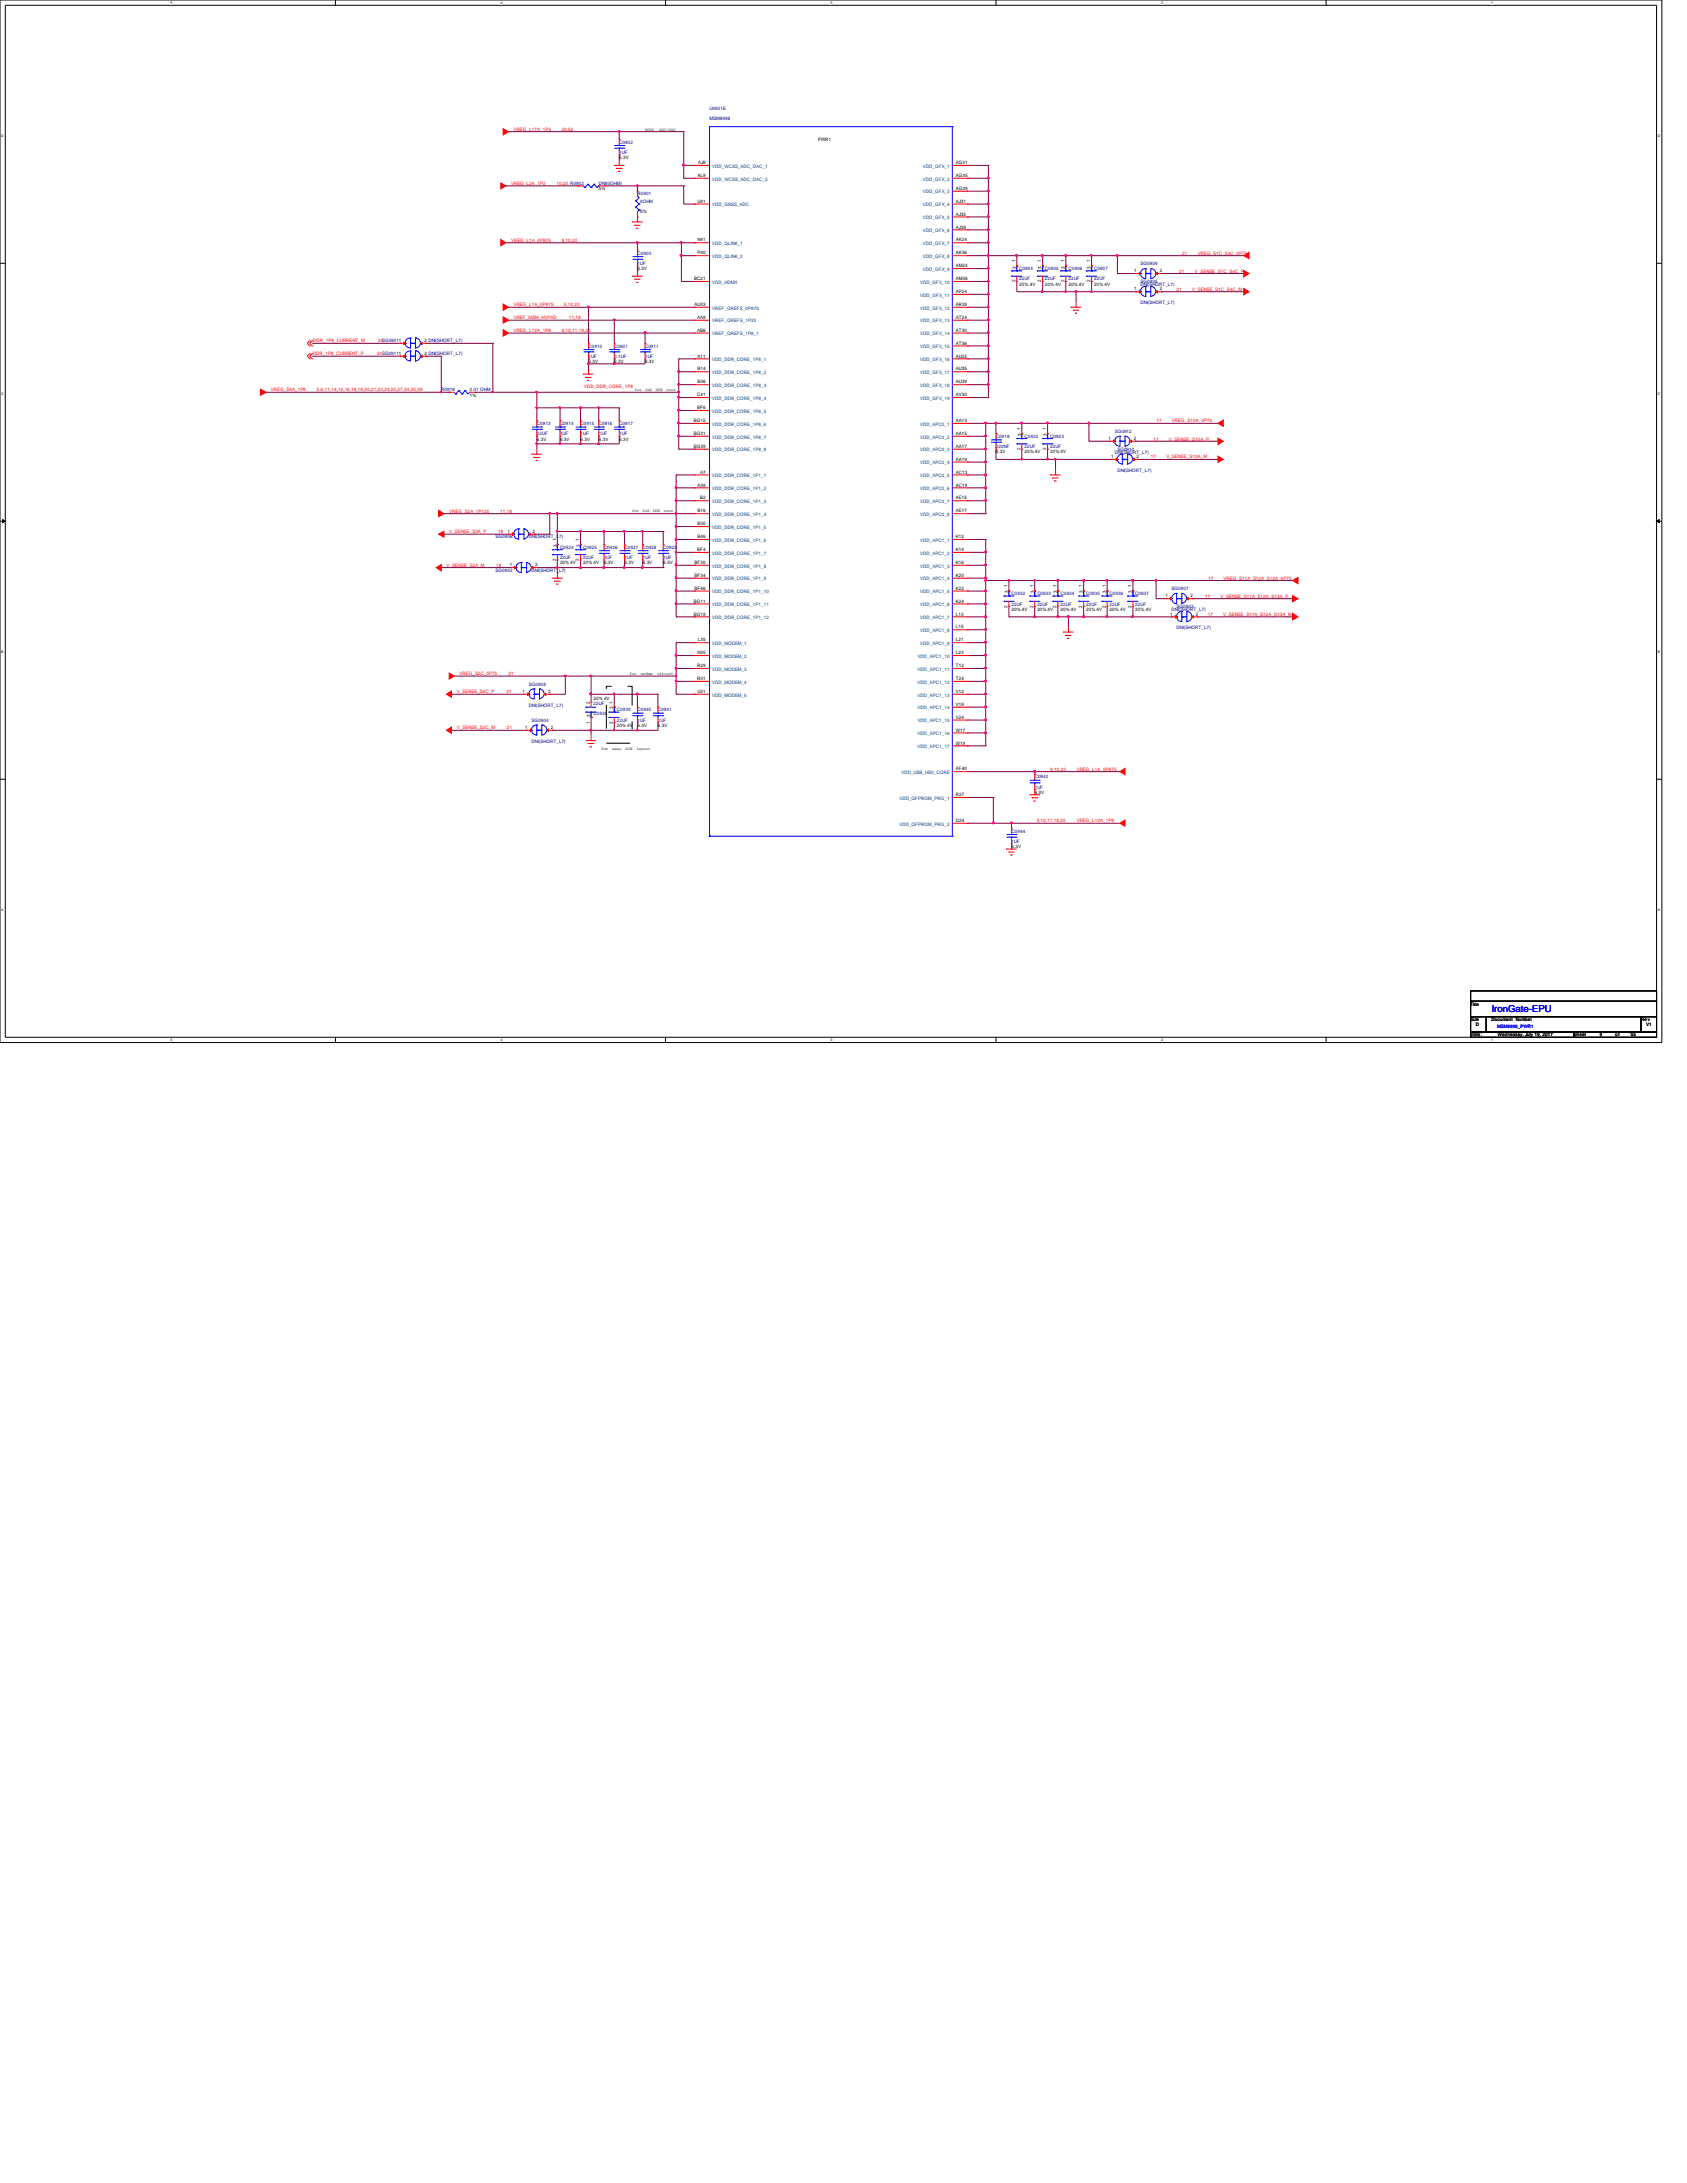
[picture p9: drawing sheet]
<svg xmlns="http://www.w3.org/2000/svg" width="216mm" height="279mm" viewBox="0 0 216 279" stroke-linecap="round" stroke-linejoin="round" font-family="sans-serif">
<defs><g id="words">
<text font-size="1.2" fill="#00f" x="190.9" y="129.5">IronGate-EPU</text>
<g font-size=".6" fill="#f00">
<text x="65.7" y="16.8">VREG_L17A_1P3</text>
<text x="71.9" y="16.8">20,52</text>
<text x="65.4" y="23.7">VREG_L2A_1P2</text>
<text x="71.2" y="23.7">10,20 R0902</text>
<text x="65.4" y="30.9">VREG_L1A_0P875</text>
<text x="71.9" y="30.9">9,10,20</text>
<text x="150.9" y="34.9">21</text>
<text x="151.3" y="32.6">21</text>
<text x="152.9" y="34.9">V_SENSE_S1C_S4C_P</text>
<text x="153.3" y="32.6">VREG_S1C_S4C_0P75</text>
<text x="65.7" y="39.2">VREG_L1A_0P875</text>
<text x="65.7" y="40.9">VREF_MSM_HVPAD</text>
<text x="72.2" y="39.2">9,10,20</text>
<text x="72.8" y="40.9">11,19</text>
<text x="150.6" y="37.2">21</text>
<text x="152.6" y="37.2">V_SENSE_S1C_S4C_M</text>
<text x="40" y="45.4">DDR_1P8_CURRENT_P</text>
<text x="40.1" y="43.8">DDR_1P8_CURRENT_M</text>
<text x="48.2" y="45.4">34SG09111</text>
<text x="48.3" y="43.8">34SG09011</text>
<text x="65.7" y="42.5">VREG_L12A_1P8</text>
<text x="71.9" y="42.5">9,10,11,19,20</text>
<text x="34.7" y="50.1">VREG_S4A_1P8</text>
<text x="40.6" y="50.1">5,6,11,14,15,16,18,19,20,21,22,24,25,27,34,35,39</text>
<text x="74.8" y="49.7">VDD_DDR_CORE_1P8</text>
<text x="147.3" y="58.7">17</text>
<text x="147.6" y="56.4">17</text>
<text x="148" y="54.1">17</text>
<text x="149.3" y="58.7">V_SENSE_S10A_M</text>
<text x="149.6" y="56.4">V_SENSE_S10A_P</text>
<text x="150" y="54.1">VREG_S10A_0P75</text>
<text x="57.5" y="65.6">VREG_S2A_1P125</text>
<text x="64" y="65.6">11,18</text>
<text x="57.5" y="68.2">V_SENSE_S2A_P</text>
<text x="63.8" y="68.2">18</text>
<text x="57.1" y="72.6">V_SENSE_S2A_M</text>
<text x="63.5" y="72.6">18</text>
<text x="154.2" y="76.5">17</text>
<text x="154.6" y="74.2">17</text>
<text x="156.2" y="76.5">V_SENSE_S11A_S12A_S13A_P</text>
<text x="156.6" y="74.2">VREG_S11A_S12A_S13A_0P75</text>
<text x="154.6" y="78.8">17</text>
<text x="156.5" y="78.8">V_SENSE_S11A_S12A_S13A_M</text>
<text x="58.5" y="88.7">V_SENSE_S2C_P</text>
<text x="58.8" y="86.4">VREG_S2C_0P75</text>
<text x="64.8" y="88.7">21</text>
<text x="65.1" y="86.4">21</text>
<text x="58.5" y="93.3">V_SENSE_S2C_M</text>
<text x="64.9" y="93.3">21</text>
<text x="134.4" y="98.6">9,10,20</text>
<text x="137.8" y="98.6">VREG_L1A_0P875</text>
<text x="132.7" y="105.2">9,10,11,19,20</text>
<text x="137.8" y="105.2">VREG_L12A_1P8</text>
</g>
<g font-size=".6" fill="#000080">
<text x="90.8" y="14.1">U0501E</text>
<text x="90.8" y="15.4">MSM8998</text>
<text x="76.6" y="23.7">DNI(0OHM)</text>
<text x="79.2" y="18.4">C0902</text>
<text x="79.2" y="19.7">1UF</text>
<text x="81.6" y="25">R0901</text>
<text x="81.9" y="26">0OHM</text>
<text x="81.6" y="32.6">C0903</text>
<text x="81.6" y="33.9">1UF</text>
<text x="130.4" y="34.6">C0904</text>
<text x="130.4" y="35.9">22UF</text>
<text x="133.7" y="34.6">C0905</text>
<text x="133.7" y="35.9">22UF</text>
<text x="136.7" y="34.6">C0906</text>
<text x="136.7" y="35.9">22UF</text>
<text x="140" y="34.6">C0907</text>
<text x="140" y="35.9">22UF</text>
<text x="146" y="33.9">SG0909</text>
<text x="146" y="36.6">DNI(SHORT_L7)</text>
<text x="146" y="36.2">SG0905</text>
<text x="146" y="38.9">DNI(SHORT_L7)</text>
<text x="75.3" y="44.5">C0910</text>
<text x="75.3" y="45.8">1UF</text>
<text x="78.6" y="44.5">C0901</text>
<text x="78.6" y="45.8">0.1UF</text>
<text x="82.5" y="44.5">C0911</text>
<text x="82.5" y="45.8">1UF</text>
<text x="56.5" y="50.1">R0918</text>
<text x="60.1" y="50.1">0.01 OHM</text>
<text x="68.7" y="54.4">C0913</text>
<text x="68.7" y="55.7">22UF</text>
<text x="71.7" y="54.4">C0914</text>
<text x="71.7" y="55.7">1UF</text>
<text x="74.3" y="54.4">C0915</text>
<text x="74.3" y="55.7">1UF</text>
<text x="76.6" y="54.4">C0916</text>
<text x="76.6" y="55.7">1UF</text>
<text x="79.2" y="54.4">C0917</text>
<text x="79.2" y="55.7">1UF</text>
<text x="127.5" y="56">C0918</text>
<text x="127.5" y="57.4">220NF</text>
<text x="131.1" y="56">C0922</text>
<text x="131.1" y="57.4">22UF</text>
<text x="134.4" y="56">C0923</text>
<text x="134.4" y="57.4">22UF</text>
<text x="142.7" y="55.4">SG0912</text>
<text x="142.7" y="58.1">DNI(SHORT_L7)</text>
<text x="143" y="57.7">SG0910</text>
<text x="143" y="60.4">DNI(SHORT_L7)</text>
<text x="63.4" y="68.9">SG0906</text>
<text x="67.7" y="68.9">DNI(SHORT_L7)</text>
<text x="71.7" y="70.2">C0924</text>
<text x="71.7" y="71.5">22UF</text>
<text x="74.6" y="70.2">C0925</text>
<text x="74.6" y="71.5">22UF</text>
<text x="77.3" y="70.2">C0926</text>
<text x="77.3" y="71.5">1UF</text>
<text x="79.9" y="70.2">C0927</text>
<text x="79.9" y="71.5">1UF</text>
<text x="82.3" y="70.2">C0928</text>
<text x="82.3" y="71.5">1UF</text>
<text x="84.9" y="70.2">C0929</text>
<text x="84.9" y="71.5">1UF</text>
<text x="63.4" y="73.2">SG0902</text>
<text x="68" y="73.2">DNI(SHORT_L7)</text>
<text x="129.5" y="76.2">C0932</text>
<text x="129.5" y="77.5">22UF</text>
<text x="132.8" y="76.2">C0933</text>
<text x="132.8" y="77.5">22UF</text>
<text x="135.7" y="76.2">C0934</text>
<text x="135.7" y="77.5">22UF</text>
<text x="139" y="76.2">C0935</text>
<text x="139" y="77.5">22UF</text>
<text x="142" y="76.2">C0936</text>
<text x="142" y="77.5">22UF</text>
<text x="145.3" y="76.2">C0937</text>
<text x="145.3" y="77.5">22UF</text>
<text x="149.9" y="75.5">SG0907</text>
<text x="150.6" y="77.9">SG0903</text>
<text x="149.9" y="78.2">DNI(SHORT_L7)</text>
<text x="150.6" y="80.6">DNI(SHORT_L7)</text>
<text x="67.7" y="87.8">SG0908</text>
<text x="67.7" y="90.5">DNI(SHORT_L7)</text>
<text x="68" y="92.4">SG0904</text>
<text x="68" y="95.1">DNI(SHORT_L7)</text>
<text x="75.9" y="91.6">C0938</text>
<text x="75.9" y="90.3">22UF</text>
<text x="79" y="91.1">C0939</text>
<text x="79" y="92.4">22UF</text>
<text x="81.6" y="91.1">C0940</text>
<text x="81.6" y="92.4">1UF</text>
<text x="84.2" y="91.1">C0941</text>
<text x="84.2" y="92.4">1UF</text>
<text x="132.4" y="99.6">C0942</text>
<text x="132.4" y="101">1UF</text>
<text x="129.5" y="106.6">C0944</text>
<text x="129.5" y="107.9">1UF</text>
</g>
<g font-size=".6">
<text x="79.2" y="20.4">6.3V</text>
<text x="89.3" y="22.6">AL9</text>
<text x="89.4" y="21">AJ9</text>
<text x="104.7" y="18.1">PWR1</text>
<text x="122.3" y="21">AG31</text>
<text x="122.3" y="22.6">AG35</text>
<text x="76.6" y="24.3">5%</text>
<text x="81.9" y="27.3">5%</text>
<text x="89.3" y="26">U41</text>
<text x="122.3" y="24.3">AG39</text>
<text x="122.3" y="26">AJ31</text>
<text x="122.3" y="27.6">AJ35</text>
<text x="122.3" y="29.3">AJ39</text>
<text x="81.6" y="34.6">6.3V</text>
<text x="88.9" y="35.9">BC21</text>
<text x="89.3" y="30.9">N41</text>
<text x="89.3" y="32.6">P40</text>
<text x="122.3" y="30.9">AK24</text>
<text x="122.3" y="32.6">AK36</text>
<text x="122.3" y="34.2">AM24</text>
<text x="122.3" y="35.9">AM36</text>
<text x="130" y="33.6" transform="rotate(-90 130 33.6)">1</text>
<text x="130" y="34.4" transform="rotate(-90 130 34.4)">3</text>
<text x="133.3" y="33.6" transform="rotate(-90 133.3 33.6)">1</text>
<text x="133.3" y="34.4" transform="rotate(-90 133.3 34.4)">3</text>
<text x="136.2" y="33.6" transform="rotate(-90 136.2 33.6)">1</text>
<text x="136.3" y="34.4" transform="rotate(-90 136.3 34.4)">3</text>
<text x="139.5" y="33.6" transform="rotate(-90 139.5 33.6)">1</text>
<text x="139.6" y="34.4" transform="rotate(-90 139.6 34.4)">3</text>
<text x="145.2" y="34.8">1</text>
<text x="148.4" y="34.8">2</text>
<text x="88.9" y="39.2">AU33</text>
<text x="89.2" y="40.8">AA9</text>
<text x="122.3" y="37.5">AP24</text>
<text x="122.3" y="39.2">AR39</text>
<text x="122.3" y="40.8">AT24</text>
<text x="130" y="36.2" transform="rotate(-90 130 36.2)">2</text>
<text x="130.4" y="36.6">20% 4V</text>
<text x="133.3" y="36.2" transform="rotate(-90 133.3 36.2)">2</text>
<text x="133.7" y="36.6">20% 4V</text>
<text x="136.2" y="36.2" transform="rotate(-90 136.2 36.2)">2</text>
<text x="136.7" y="36.6">20% 4V</text>
<text x="139.5" y="36.2" transform="rotate(-90 139.5 36.2)">2</text>
<text x="140" y="36.6">20% 4V</text>
<text x="145.2" y="37.2">1</text>
<text x="148.4" y="37.2">2</text>
<text x="54.3" y="45.4">2 DNI(SHORT_L7)</text>
<text x="54.3" y="43.8">2 DNI(SHORT_L7)</text>
<text x="75.3" y="46.5">6.3V</text>
<text x="78.6" y="46.5">6.3V</text>
<text x="82.5" y="46.5">6.3V</text>
<text x="89.2" y="42.5">AB8</text>
<text x="89.3" y="45.8">A11</text>
<text x="89.3" y="47.4">B14</text>
<text x="122.3" y="42.5">AT30</text>
<text x="122.3" y="44.1">AT36</text>
<text x="122.3" y="45.8">AU25</text>
<text x="122.3" y="47.4">AU35</text>
<text x="60.1" y="50.8">1%</text>
<text x="89.2" y="50.7">C41</text>
<text x="89.2" y="52.4">BF6</text>
<text x="89.3" y="49.1">B36</text>
<text x="122.3" y="49.1">AU39</text>
<text x="122.3" y="50.7">AV30</text>
<text x="68.7" y="56.4">6.3V</text>
<text x="71.7" y="56.4">6.3V</text>
<text x="74.3" y="56.4">6.3V</text>
<text x="76.6" y="56.4">6.3V</text>
<text x="79.2" y="56.4">6.3V</text>
<text x="88.8" y="54">BG15</text>
<text x="88.8" y="55.7">BG31</text>
<text x="88.8" y="57.3">BG39</text>
<text x="122.3" y="54">AA13</text>
<text x="122.3" y="55.7">AA15</text>
<text x="122.3" y="57.3">AA17</text>
<text x="122.3" y="59">AA19</text>
<text x="127.5" y="58">6.3V</text>
<text x="130.6" y="57.6" transform="rotate(-90 130.6 57.6)">2</text>
<text x="130.6" y="55" transform="rotate(-90 130.6 55)">1</text>
<text x="130.7" y="55.8" transform="rotate(-90 130.7 55.8)">3</text>
<text x="131.1" y="58">20% 4V</text>
<text x="133.9" y="57.6" transform="rotate(-90 133.9 57.6)">2</text>
<text x="133.9" y="55" transform="rotate(-90 133.9 55)">1</text>
<text x="134" y="55.8" transform="rotate(-90 134 55.8)">3</text>
<text x="134.4" y="58">20% 4V</text>
<text x="141.9" y="56.3">1</text>
<text x="142.2" y="58.6">1</text>
<text x="145.1" y="56.3">2</text>
<text x="145.5" y="58.6">2</text>
<text x="89.3" y="62.3">A39</text>
<text x="89.3" y="65.6">B16</text>
<text x="89.6" y="60.6">A7</text>
<text x="89.6" y="63.9">B2</text>
<text x="122.3" y="60.6">AC13</text>
<text x="122.3" y="62.3">AC19</text>
<text x="122.3" y="63.9">AE15</text>
<text x="122.3" y="65.6">AE17</text>
<text x="64.9" y="68.2">1</text>
<text x="68.2" y="68.2">2</text>
<text x="71.2" y="71.8" transform="rotate(-90 71.2 71.8)">2</text>
<text x="71.2" y="69.2" transform="rotate(-90 71.2 69.2)">1</text>
<text x="71.2" y="70" transform="rotate(-90 71.2 70)">3</text>
<text x="74.1" y="71.8" transform="rotate(-90 74.1 71.8)">2</text>
<text x="74.1" y="69.2" transform="rotate(-90 74.1 69.2)">1</text>
<text x="74.2" y="70" transform="rotate(-90 74.2 70)">3</text>
<text x="89.2" y="70.5">BF4</text>
<text x="89.3" y="67.2">B30</text>
<text x="89.3" y="68.9">B46</text>
<text x="122.3" y="68.9">K12</text>
<text x="122.3" y="70.5">K14</text>
<text x="65.2" y="72.5">1</text>
<text x="68.5" y="72.5">2</text>
<text x="71.7" y="72.2">20% 4V</text>
<text x="74.6" y="72.2">20% 4V</text>
<text x="77.3" y="72.2">6.3V</text>
<text x="79.9" y="72.2">6.3V</text>
<text x="82.3" y="72.2">6.3V</text>
<text x="84.9" y="72.2">6.3V</text>
<text x="88.8" y="77.1">BG11</text>
<text x="88.9" y="72.2">BF30</text>
<text x="88.9" y="73.8">BF34</text>
<text x="88.9" y="75.5">BF46</text>
<text x="122.3" y="72.2">K16</text>
<text x="122.3" y="73.8">K20</text>
<text x="122.3" y="75.5">K22</text>
<text x="122.3" y="77.1">K24</text>
<text x="128.9" y="77.8" transform="rotate(-90 128.9 77.8)">2</text>
<text x="128.9" y="75.2" transform="rotate(-90 128.9 75.2)">1</text>
<text x="129" y="75.9" transform="rotate(-90 129 75.9)">3</text>
<text x="132.2" y="77.8" transform="rotate(-90 132.2 77.8)">2</text>
<text x="132.2" y="75.2" transform="rotate(-90 132.2 75.2)">1</text>
<text x="132.3" y="75.9" transform="rotate(-90 132.3 75.9)">3</text>
<text x="135.2" y="77.8" transform="rotate(-90 135.2 77.8)">2</text>
<text x="135.2" y="75.2" transform="rotate(-90 135.2 75.2)">1</text>
<text x="135.3" y="75.9" transform="rotate(-90 135.3 75.9)">3</text>
<text x="138.5" y="77.8" transform="rotate(-90 138.5 77.8)">2</text>
<text x="138.5" y="75.2" transform="rotate(-90 138.5 75.2)">1</text>
<text x="138.6" y="75.9" transform="rotate(-90 138.6 75.9)">3</text>
<text x="141.5" y="77.8" transform="rotate(-90 141.5 77.8)">2</text>
<text x="141.5" y="75.2" transform="rotate(-90 141.5 75.2)">1</text>
<text x="141.6" y="75.9" transform="rotate(-90 141.6 75.9)">3</text>
<text x="144.8" y="77.8" transform="rotate(-90 144.8 77.8)">2</text>
<text x="144.8" y="75.2" transform="rotate(-90 144.8 75.2)">1</text>
<text x="144.9" y="75.9" transform="rotate(-90 144.9 75.9)">3</text>
<text x="149.1" y="76.5">1</text>
<text x="152.4" y="76.5">2</text>
<text x="88.8" y="78.8">BG19</text>
<text x="89.3" y="83.7">N35</text>
<text x="89.3" y="82.1">L35</text>
<text x="122.3" y="78.8">L13</text>
<text x="122.3" y="80.4">L15</text>
<text x="122.3" y="82.1">L21</text>
<text x="122.3" y="83.7">L23</text>
<text x="129.5" y="78.1">20% 4V</text>
<text x="132.8" y="78.1">20% 4V</text>
<text x="135.7" y="78.1">20% 4V</text>
<text x="139" y="78.1">20% 4V</text>
<text x="142" y="78.1">20% 4V</text>
<text x="145.3" y="78.1">20% 4V</text>
<text x="149.8" y="78.8">1</text>
<text x="153" y="78.8">2</text>
<text x="66.9" y="88.7">1</text>
<text x="70.1" y="88.7">2</text>
<text x="75.9" y="89.6">20% 4V</text>
<text x="89.2" y="85.4">R29</text>
<text x="89.2" y="87">R31</text>
<text x="89.3" y="88.7">U31</text>
<text x="122.3" y="85.4">T12</text>
<text x="122.3" y="87">T24</text>
<text x="122.3" y="88.7">V12</text>
<text x="67.2" y="93.3">1</text>
<text x="70.5" y="93.3">2</text>
<text x="75.5" y="92.6" transform="rotate(-90 75.5 92.6)">1</text>
<text x="75.5" y="90" transform="rotate(-90 75.5 90)">2</text>
<text x="75.5" y="91.8" transform="rotate(-90 75.5 91.8)">3</text>
<text x="78.4" y="92.6" transform="rotate(-90 78.4 92.6)">2</text>
<text x="78.4" y="90" transform="rotate(-90 78.4 90)">1</text>
<text x="78.5" y="90.8" transform="rotate(-90 78.5 90.8)">3</text>
<text x="79" y="93">20% 4V</text>
<text x="81.6" y="93">6.3V</text>
<text x="84.2" y="93">6.3V</text>
<text x="122.3" y="90.3">V18</text>
<text x="122.3" y="92">V24</text>
<text x="122.3" y="93.6">W17</text>
<text x="122.3" y="95.3">W19</text>
<text x="122.3" y="98.6">AF40</text>
<text x="122.3" y="101.9">R27</text>
<text x="132.4" y="101.6">6.3V</text>
<text x="122.3" y="105.2">D24</text>
<text x="129.5" y="108.5">6.3V</text>
<text x="188.2" y="128.7">Title</text>
<text x="188.2" y="130.7">Size</text>
<text x="188.9" y="131.3">D</text>
<text x="190.9" y="130.7">Document</text>
<text x="194" y="130.7">Number</text>
<text x="210" y="130.7">Re v</text>
<text x="210.7" y="131.3">V1</text>
<text x="188.2" y="132.6">Date:</text>
<text x="191.7" y="132.6">Wednesday, July 19, 2017</text>
<text x="201.4" y="132.6">Sheet</text>
<text x="204.7" y="132.6">9</text>
<text x="206.7" y="132.6">o f</text>
<text x="208.7" y="132.6">55</text>
</g>
<g font-size=".6" fill="#004080">
<text x="91.1" y="21.5">VDD_WCSS_ADC_DAC_1</text>
<text x="91.1" y="23.1">VDD_WCSS_ADC_DAC_2</text>
<text x="118.1" y="21.5">VDD_GFX_1</text>
<text x="118.1" y="23.1">VDD_GFX_2</text>
<text x="91.1" y="26.4">VDD_GNSS_ADC</text>
<text x="118.1" y="24.8">VDD_GFX_3</text>
<text x="118.1" y="26.4">VDD_GFX_4</text>
<text x="118.1" y="28.1">VDD_GFX_5</text>
<text x="118.1" y="29.7">VDD_GFX_6</text>
<text x="91.1" y="31.4">VDD_QLINK_1</text>
<text x="91.1" y="33">VDD_QLINK_2</text>
<text x="118.1" y="31.4">VDD_GFX_7</text>
<text x="118.1" y="33">VDD_GFX_8</text>
<text x="118.1" y="34.7">VDD_GFX_9</text>
<text x="91.1" y="36.3">VDD_HDMI1</text>
<text x="91.1" y="39.6">VREF_QREFS_0P875</text>
<text x="91.1" y="41.3">VREF_QREFS_1P25</text>
<text x="117.8" y="36.3">VDD_GFX_10</text>
<text x="117.8" y="38">VDD_GFX_11</text>
<text x="117.8" y="39.6">VDD_GFX_12</text>
<text x="117.8" y="41.3">VDD_GFX_13</text>
<text x="91.1" y="42.9">VREF_QREFS_1P8_1</text>
<text x="91.1" y="46.2">VDD_DDR_CORE_1P8_1</text>
<text x="91.1" y="47.9">VDD_DDR_CORE_1P8_2</text>
<text x="117.8" y="42.9">VDD_GFX_14</text>
<text x="117.8" y="44.6">VDD_GFX_15</text>
<text x="117.8" y="46.2">VDD_GFX_16</text>
<text x="117.8" y="47.9">VDD_GFX_17</text>
<text x="91.1" y="49.5">VDD_DDR_CORE_1P8_3</text>
<text x="91.1" y="51.2">VDD_DDR_CORE_1P8_4</text>
<text x="91.1" y="52.8">VDD_DDR_CORE_1P8_5</text>
<text x="117.8" y="49.5">VDD_GFX_18</text>
<text x="117.8" y="51.2">VDD_GFX_19</text>
<text x="91.1" y="54.5">VDD_DDR_CORE_1P8_6</text>
<text x="91.1" y="56.1">VDD_DDR_CORE_1P8_7</text>
<text x="91.1" y="57.8">VDD_DDR_CORE_1P8_8</text>
<text x="117.8" y="54.5">VDD_APC0_1</text>
<text x="117.8" y="56.1">VDD_APC0_2</text>
<text x="117.8" y="57.8">VDD_APC0_3</text>
<text x="117.8" y="59.4">VDD_APC0_4</text>
<text x="91.1" y="61.1">VDD_DDR_CORE_1P1_1</text>
<text x="91.1" y="62.7">VDD_DDR_CORE_1P1_2</text>
<text x="91.1" y="64.4">VDD_DDR_CORE_1P1_3</text>
<text x="117.8" y="61.1">VDD_APC0_5</text>
<text x="117.8" y="62.7">VDD_APC0_6</text>
<text x="117.8" y="64.4">VDD_APC0_7</text>
<text x="91.1" y="66">VDD_DDR_CORE_1P1_4</text>
<text x="91.1" y="67.7">VDD_DDR_CORE_1P1_5</text>
<text x="91.1" y="69.3">VDD_DDR_CORE_1P1_6</text>
<text x="91.1" y="71">VDD_DDR_CORE_1P1_7</text>
<text x="117.8" y="66">VDD_APC0_8</text>
<text x="117.8" y="69.3">VDD_APC1_1</text>
<text x="117.8" y="71">VDD_APC1_2</text>
<text x="91.1" y="72.6">VDD_DDR_CORE_1P1_8</text>
<text x="91.1" y="74.3">VDD_DDR_CORE_1P1_9</text>
<text x="91.1" y="75.9">VDD_DDR_CORE_1P1_10</text>
<text x="91.1" y="77.6">VDD_DDR_CORE_1P1_11</text>
<text x="117.8" y="72.6">VDD_APC1_3</text>
<text x="117.8" y="74.3">VDD_APC1_4</text>
<text x="117.8" y="75.9">VDD_APC1_5</text>
<text x="117.8" y="77.6">VDD_APC1_6</text>
<text x="91.1" y="79.2">VDD_DDR_CORE_1P1_12</text>
<text x="91.1" y="82.6">VDD_MODEM_1</text>
<text x="117.8" y="79.2">VDD_APC1_7</text>
<text x="117.8" y="80.9">VDD_APC1_8</text>
<text x="117.8" y="82.6">VDD_APC1_9</text>
<text x="91.1" y="84.2">VDD_MODEM_2</text>
<text x="91.1" y="85.9">VDD_MODEM_3</text>
<text x="91.1" y="87.5">VDD_MODEM_4</text>
<text x="91.1" y="89.2">VDD_MODEM_5</text>
<text x="117.4" y="84.2">VDD_APC1_10</text>
<text x="117.4" y="85.9">VDD_APC1_11</text>
<text x="117.4" y="87.5">VDD_APC1_12</text>
<text x="117.4" y="89.2">VDD_APC1_13</text>
<text x="117.4" y="90.8">VDD_APC1_14</text>
<text x="117.4" y="92.5">VDD_APC1_15</text>
<text x="117.4" y="94.1">VDD_APC1_16</text>
<text x="117.4" y="95.8">VDD_APC1_17</text>
<text x="115.4" y="99.1">VDD_USB_HS0_CORE</text>
<text x="115.1" y="102.4">VDD_QFPROM_PRG_1</text>
<text x="115.1" y="105.7">VDD_QFPROM_PRG_2</text>
</g>
<text font-size=".6" fill="#00f" x="191.6" y="131.6">MSM8998_PWR1</text>
<g font-size=".5">
<text x="21.8" y=".5">5</text>
<text x="64.1" y=".5">4</text>
<text x="106.3" y=".5">3</text>
<text x="148.6" y=".5">2</text>
<text x="190.8" y=".5">1</text>
<text x=".2" y="17.6">D</text>
<text x="82.5" y="16.7">WCSS</text>
<text x="84.4" y="16.7">ADC/DAC</text>
<text x="212.2" y="17.6">D</text>
<text x=".2" y="50.6">C</text>
<text x="81.2" y="50">for</text>
<text x="82.6" y="50">PoP</text>
<text x="83.9" y="50">DDR</text>
<text x="85.3" y="50">core</text>
<text x="212.2" y="50.6">C</text>
<text x="80.9" y="65.6">for</text>
<text x="82.3" y="65.6">PoP</text>
<text x="83.6" y="65.6">DDR</text>
<text x="85" y="65.6">core</text>
<text x=".2" y="83.6">B</text>
<text x="212.2" y="83.6">B</text>
<text x="80.6" y="86.4">for</text>
<text x="82" y="86.4">modem</text>
<text x="84.1" y="86.4">circuit</text>
<text x="77" y="96">For</text>
<text x="78.4" y="96">easy</text>
<text x="80.1" y="96">PCB</text>
<text x="81.4" y="96">layout</text>
<text x=".2" y="116.6">A</text>
<text x="212.2" y="116.6">A</text>
<text x="21.8" y="133.2">5</text>
<text x="64.1" y="133.2">4</text>
<text x="106.3" y="133.2">3</text>
<text x="148.6" y="133.2">2</text>
<text x="190.8" y="133.2">1</text>
</g>
</g></defs>
<path d="M0 0h212.7v133.4h-212.7zM.7 .7h211.3v132.1h-211.3z" fill="none" stroke="#000" stroke-width=".13"/>
<g fill="#fff">
<path d="M21.8 .1h.2v.5h-.2z"/>
<path d="M21.8 132.8h.2v.6h-.2z"/>
</g>
<path d="M42.9 0v.7M42.9 132.8v.6" fill="none" stroke="#000" stroke-width=".13"/>
<g fill="#fff">
<path d="M64.1 .1h.2v.5h-.2z"/>
<path d="M64.1 132.8h.2v.6h-.2z"/>
</g>
<path d="M85.2 0v.7M85.2 132.8v.6" fill="none" stroke="#000" stroke-width=".13"/>
<g fill="#fff">
<path d="M106.3 .1h.2v.5h-.2z"/>
<path d="M106.3 132.8h.2v.6h-.2z"/>
</g>
<path d="M127.5 0v.7M127.5 132.8v.6" fill="none" stroke="#000" stroke-width=".13"/>
<g fill="#fff">
<path d="M148.6 .1h.2v.5h-.2z"/>
<path d="M148.6 132.8h.2v.6h-.2z"/>
</g>
<path d="M169.7 0v.7M169.7 132.8v.6" fill="none" stroke="#000" stroke-width=".13"/>
<g fill="#fff">
<path d="M190.8 .1h.3v.5h-.3z"/>
<path d="M190.8 132.8h.3v.6h-.3z"/>
<path d="M.2 17.2h.2v.5h-.2z"/>
<path d="M212.2 17.2h.2v.5h-.2z"/>
<path d="M.2 50.2h.2v.5h-.2z"/>
<path d="M212.2 50.2h.2v.5h-.2z"/>
</g>
<path d="M0 33.7h.7M212 33.7h.7" fill="none" stroke="#000" stroke-width=".13"/>
<g fill="#fff">
<path d="M.2 83.2h.2v.5h-.2z"/>
<path d="M212.2 83.2h.2v.5h-.2z"/>
</g>
<path d="M0 66.7h.7M.3 66.5l.4 .2-.4 .2zM212 66.7l.3-.2v.4zM212 66.7h.7" fill="none" stroke="#000" stroke-width=".13"/>
<path d="M.3 66.5l.4 .2-.4 .2zM212 66.7l.3-.2v.4z" fill="#000"/>
<g fill="#fff">
<path d="M.2 116.2h.3v.6h-.3z"/>
<path d="M212.2 116.2h.3v.6h-.3z"/>
</g>
<path d="M0 99.7h.7M212 99.7h.7" fill="none" stroke="#000" stroke-width=".13"/>
<path d="M77.6 87.8h3.3v7.3h-3.3z" fill="none" stroke="#000" stroke-width=".13" stroke-dasharray="3 2 1 2" stroke-linecap="butt"/>
<path d="M65.1 16.8h.1M65.1 16.8h14.1M87.5 16.8v4.4M87.5 21.2h.1" fill="none" stroke="#800040" stroke-width=".13"/>
<path d="M87.4 21h.2v.2h-.2z" fill-rule="evenodd" fill="#f0f"/>
<path d="M87.4 21h.2v.2h-.2z" fill="none" stroke="#f0f" stroke-width=".13"/>
<path d="M79.2 17.9h.1M87.5 16.8h.1M87.5 16.8h-8.3v1.1M87.5 21.2h.1M87.5 22.8h.1M87.5 22.8h1.4M87.5 21.2h1.4M87.5 21.2v1.6M88.9 22.8h.1" fill="none" stroke="#800040" stroke-width=".13"/>
<path d="M79.2 16.7l.2 .1-.2 .1z" fill-rule="evenodd" fill="#f0f"/>
<path d="M79.2 16.7l.2 .1-.2 .1z" fill="none" stroke="#f0f" stroke-width=".13"/>
<path d="M79.2 19.8v.7M77.3 23.8h4.3M79.2 20.5h.1M81.6 23.8h.1" fill="none" stroke="#800040" stroke-width=".13"/>
<path d="M81.5 23.7h.1v.1h-.1z" fill-rule="evenodd" fill="#f0f"/>
<path d="M81.5 23.7h.1v.1h-.1z" fill="none" stroke="#f0f" stroke-width=".13"/>
<path d="M64.7 23.8h.1M64.7 23.8h9.3M64.7 31.1h16.9M81.6 23.8h.1M81.6 31.1h.1M81.6 23.8h5.9M81.6 23.8v.7M87.5 23.8h.1M87.5 23.8v2.3h1.4M88.9 26.1h.1" fill="none" stroke="#800040" stroke-width=".13"/>
<path d="M81.5 30.9l.2 .1-.2 .2z" fill-rule="evenodd" fill="#f0f"/>
<path d="M81.5 30.9l.2 .1-.2 .2z" fill="none" stroke="#f0f" stroke-width=".13"/>
<path d="M87.2 32.7h.1M87.2 36h.1M87.2 36h1.7M87.2 32.7h1.7M88.9 36h.1M88.9 31.1h.1M88.9 31.1h-1.7v4.9" fill="none" stroke="#800040" stroke-width=".13"/>
<path d="M87.1 32.6h.1v.2h-.1z" fill-rule="evenodd" fill="#f0f"/>
<path d="M87.1 32.6h.1v.2h-.1z" fill="none" stroke="#f0f" stroke-width=".13"/>
<path d="M81.6 31.1h.1M81.6 31.1v.9M81.6 31.1h5.6M87.2 31.1h.1" fill="none" stroke="#800040" stroke-width=".13"/>
<path d="M87.1 30.9h.1v.2h-.1z" fill-rule="evenodd" fill="#f0f"/>
<path d="M87.1 30.9h.1v.2h-.1z" fill="none" stroke="#f0f" stroke-width=".13"/>
<path d="M65.1 39.3h10.2M75.3 39.3h.1M81.6 34.7h.1M81.6 34v.7M75.3 45.9h.1M75.3 45.9v.7" fill="none" stroke="#800040" stroke-width=".13"/>
<path d="M75.2 46.5h.1v.1h-.1z" fill-rule="evenodd" fill="#f0f"/>
<path d="M75.2 46.5h.1v.1h-.1z" fill="none" stroke="#f0f" stroke-width=".13"/>
<path d="M75.3 39.3h.1M75.3 39.3v4.6M75.3 39.3h13.6M75.3 46.6h.1M75.3 46.6h3.3M75.3 46.6v.6M82.5 45.9h.1M82.5 45.9v.7" fill="none" stroke="#800040" stroke-width=".13"/>
<path d="M75.2 39.2l.2 .1-.1 .1z" fill-rule="evenodd" fill="#f0f"/>
<path d="M75.2 39.2l.2 .1-.1 .1z" fill="none" stroke="#f0f" stroke-width=".13"/>
<path d="M65.1 41h13.5M65.1 42.6h17.4M78.6 41h.1M82.5 42.6h.1" fill="none" stroke="#800040" stroke-width=".13"/>
<path d="M82.5 42.5h.1v.2h-.1z" fill-rule="evenodd" fill="#f0f"/>
<path d="M82.5 42.5h.1v.2h-.1z" fill="none" stroke="#f0f" stroke-width=".13"/>
<path d="M78.6 41h.1M78.6 41v2.9M78.6 41h10.3" fill="none" stroke="#800040" stroke-width=".13"/>
<path d="M78.5 40.8l.2 .1-.1 .2z" fill-rule="evenodd" fill="#f0f"/>
<path d="M78.5 40.8l.2 .1-.1 .2z" fill="none" stroke="#f0f" stroke-width=".13"/>
<path d="M78.6 45.9h.1M78.6 46.6h.1M78.6 45.9v.7M78.6 46.6h3.9M82.5 42.6h.1M82.5 42.6v1.3M82.5 42.6h6.4" fill="none" stroke="#800040" stroke-width=".13"/>
<path d="M78.5 46.5h.2v.1h-.2z" fill-rule="evenodd" fill="#f0f"/>
<path d="M78.5 46.5h.2v.1h-.2z" fill="none" stroke="#f0f" stroke-width=".13"/>
<path d="M86.9 45.9h.1M86.9 47.6h.1M86.9 50.9h.1M86.9 45.9h2M86.9 45.9v1.7M86.9 50.2v.7" fill="none" stroke="#800040" stroke-width=".13"/>
<path d="M86.8 50.7l.2 .1-.2 .2z" fill-rule="evenodd" fill="#f0f"/>
<path d="M86.8 50.7l.2 .1-.2 .2z" fill="none" stroke="#f0f" stroke-width=".13"/>
<path d="M68.7 52.2h.1M68.7 50.2v2M86.9 57.5h2M88.9 57.5h.1" fill="none" stroke="#800040" stroke-width=".13"/>
<path d="M68.6 52.1h.1v.1h-.1z" fill-rule="evenodd" fill="#f0f"/>
<path d="M68.6 52.1h.1v.1h-.1z" fill="none" stroke="#f0f" stroke-width=".13"/>
<path d="M68.7 50.2h18.2M86.9 50.2h.1" fill="none" stroke="#800040" stroke-width=".13"/>
<path d="M68.6 50.1h.1v.1h-.1z" fill-rule="evenodd" fill="#f0f"/>
<path d="M68.6 50.1h.1v.1h-.1z" fill="none" stroke="#f0f" stroke-width=".13"/>
<path d="M86.8 50.1h.1v.1h-.1z" fill-rule="evenodd" fill="#f0f"/>
<path d="M86.8 50.1h.1v.1h-.1z" fill="none" stroke="#f0f" stroke-width=".13"/>
<path d="M68.7 52.2h.1M68.7 52.2v1.6M68.7 52.2h5.6M71.7 52.2h.1M71.7 52.2v1.6M79.2 52.2h.1M79.2 52.2v1.6" fill="none" stroke="#800040" stroke-width=".13"/>
<path d="M74.2 52.1l.2 .1-.1 .1z" fill-rule="evenodd" fill="#f0f"/>
<path d="M74.2 52.1l.2 .1-.1 .1z" fill="none" stroke="#f0f" stroke-width=".13"/>
<path d="M71.6 52.1h.1v.1h-.1z" fill-rule="evenodd" fill="#f0f"/>
<path d="M71.6 52.1h.1v.1h-.1z" fill="none" stroke="#f0f" stroke-width=".13"/>
<path d="M74.3 52.2h.1M74.3 52.2v1.6M74.3 52.2h4.9M76.6 52.2h.1M76.6 52.2v1.6" fill="none" stroke="#800040" stroke-width=".13"/>
<path d="M76.5 52.1h.2v.1h-.2z" fill-rule="evenodd" fill="#f0f"/>
<path d="M76.5 52.1h.2v.1h-.2z" fill="none" stroke="#f0f" stroke-width=".13"/>
<path d="M68.7 56.8h.1M68.7 56.8v.7M79.2 55.8h.1M79.2 55.8v1" fill="none" stroke="#800040" stroke-width=".13"/>
<path d="M68.6 56.7h.1v.1h-.1z" fill-rule="evenodd" fill="#f0f"/>
<path d="M68.6 56.7h.1v.1h-.1z" fill="none" stroke="#f0f" stroke-width=".13"/>
<path d="M68.7 55.8h.1M68.7 56.8h.1M68.7 55.8v1M68.7 56.8h5.6M71.7 55.8h.1M71.7 56.8h.1M71.7 55.8v1" fill="none" stroke="#800040" stroke-width=".13"/>
<path d="M74.2 56.7l.2 .1-.1 .1z" fill-rule="evenodd" fill="#f0f"/>
<path d="M74.2 56.7l.2 .1-.1 .1z" fill="none" stroke="#f0f" stroke-width=".13"/>
<path d="M71.6 56.7h.1v.1h-.1z" fill-rule="evenodd" fill="#f0f"/>
<path d="M71.6 56.7h.1v.1h-.1z" fill="none" stroke="#f0f" stroke-width=".13"/>
<path d="M74.3 55.8h.1M74.3 56.8h.1M74.3 55.8v1M74.3 56.8h4.9M76.6 55.8h.1M76.6 56.8h.1M76.6 55.8v1" fill="none" stroke="#800040" stroke-width=".13"/>
<path d="M76.5 56.7h.2v.1h-.2z" fill-rule="evenodd" fill="#f0f"/>
<path d="M76.5 56.7h.2v.1h-.2z" fill="none" stroke="#f0f" stroke-width=".13"/>
<path d="M71.3 68h.1M71.3 65.7v2.3" fill="none" stroke="#800040" stroke-width=".13"/>
<path d="M71.2 65.6l.2 .1-.1 .1z" fill-rule="evenodd" fill="#f0f"/>
<path d="M71.2 65.6l.2 .1-.1 .1z" fill="none" stroke="#f0f" stroke-width=".13"/>
<path d="M71.2 67.9h.2v.2h-.2z" fill-rule="evenodd" fill="#f0f"/>
<path d="M71.2 67.9h.2v.2h-.2z" fill="none" stroke="#f0f" stroke-width=".13"/>
<path d="M71.3 69.7h.1M74.3 68h.1M74.3 68h-3v1.7" fill="none" stroke="#800040" stroke-width=".13"/>
<path d="M74.2 67.9l.2 .1-.1 .1z" fill-rule="evenodd" fill="#f0f"/>
<path d="M74.2 67.9l.2 .1-.1 .1z" fill="none" stroke="#f0f" stroke-width=".13"/>
<path d="M74.3 68h.1M74.3 68h5.6M74.3 68v1.7M77.3 68h.1M77.3 68v1.7M79.9 68h.1M84.9 68h.1M84.9 68v1.7" fill="none" stroke="#800040" stroke-width=".13"/>
<path d="M77.2 67.9l.2 .1-.1 .1z" fill-rule="evenodd" fill="#f0f"/>
<path d="M77.2 67.9l.2 .1-.1 .1z" fill="none" stroke="#f0f" stroke-width=".13"/>
<path d="M79.9 68h2.4M82.3 68h.1" fill="none" stroke="#800040" stroke-width=".13"/>
<path d="M79.8 67.9h.2v.2h-.2z" fill-rule="evenodd" fill="#f0f"/>
<path d="M79.8 67.9h.2v.2h-.2z" fill="none" stroke="#f0f" stroke-width=".13"/>
<path d="M82.1 67.9l.2 .1-.1 .1z" fill-rule="evenodd" fill="#f0f"/>
<path d="M82.1 67.9l.2 .1-.1 .1z" fill="none" stroke="#f0f" stroke-width=".13"/>
<path d="M71.3 72.6h3M74.3 72.6h.1M79.9 68h.1M79.9 68v1.7M82.3 68h.1M82.3 68h2.6M82.3 68v1.7M84.9 68h.1" fill="none" stroke="#800040" stroke-width=".13"/>
<path d="M71.2 72.5l.2 .1-.1 .2z" fill-rule="evenodd" fill="#f0f"/>
<path d="M71.2 72.5l.2 .1-.1 .2z" fill="none" stroke="#f0f" stroke-width=".13"/>
<path d="M74.2 72.5h.2v.2h-.2z" fill-rule="evenodd" fill="#f0f"/>
<path d="M74.2 72.5h.2v.2h-.2z" fill="none" stroke="#f0f" stroke-width=".13"/>
<path d="M71.3 72.6h.1M71.3 73.3h.1M71.3 71.7v1.6M74.3 72.6h.1M74.3 71.7v.9M74.3 72.6h3M77.3 72.6h.1M84.9 72.6h.1M84.9 71.7v.9" fill="none" stroke="#800040" stroke-width=".13"/>
<path d="M77.2 72.5h.1v.2h-.1z" fill-rule="evenodd" fill="#f0f"/>
<path d="M77.2 72.5h.1v.2h-.1z" fill="none" stroke="#f0f" stroke-width=".13"/>
<path d="M77.3 72.6h.1M77.3 72.6h5M77.3 71.7v.9M79.9 72.6h.1M82.3 72.6h.1" fill="none" stroke="#800040" stroke-width=".13"/>
<path d="M79.8 72.5l.2 .1-.1 .2z" fill-rule="evenodd" fill="#f0f"/>
<path d="M79.8 72.5l.2 .1-.1 .2z" fill="none" stroke="#f0f" stroke-width=".13"/>
<path d="M82.1 72.5h.2v.2h-.2z" fill-rule="evenodd" fill="#f0f"/>
<path d="M82.1 72.5h.2v.2h-.2z" fill="none" stroke="#f0f" stroke-width=".13"/>
<g fill="none" stroke="#800040" stroke-width=".13">
<path d="M71.3 65.7h.1M71.3 65.7h15.2v1.7M79.9 72.6h.1M79.9 71.7v.9M82.3 72.6h.1M82.3 72.6h2.6M82.3 71.7v.9M84.9 72.6h.1M86.5 60.8h.1M86.5 62.4h.1M86.5 67.4h.1M86.5 60.8h2.4"/>
<path d="M86.5 60.8v1.6"/>
</g>
<path d="M86.4 65.6l.2 .1-.1 .1z" fill-rule="evenodd" fill="#f0f"/>
<path d="M86.4 65.6l.2 .1-.1 .1z" fill="none" stroke="#f0f" stroke-width=".13"/>
<path d="M86.4 67.3l.2 .1-.1 .1z" fill-rule="evenodd" fill="#f0f"/>
<path d="M86.4 67.3l.2 .1-.1 .1z" fill="none" stroke="#f0f" stroke-width=".13"/>
<path d="M86.5 64.1h.1M86.5 79h2.4M86.5 64.1h2.4M88.9 79h.1" fill="none" stroke="#800040" stroke-width=".13"/>
<path d="M86.4 64l.2 .1-.1 .1z" fill-rule="evenodd" fill="#f0f"/>
<path d="M86.4 64l.2 .1-.1 .1z" fill="none" stroke="#f0f" stroke-width=".13"/>
<path d="M86.5 65.7h.1M86.5 62.4h.1M86.5 64.1v1.6M86.5 62.4h2.4" fill="none" stroke="#800040" stroke-width=".13"/>
<path d="M86.4 62.3l.2 .1-.1 .1z" fill-rule="evenodd" fill="#f0f"/>
<path d="M86.4 62.3l.2 .1-.1 .1z" fill="none" stroke="#f0f" stroke-width=".13"/>
<path d="M86.5 64.1h.1M86.5 65.7h.1M86.5 67.4h.1M86.5 69h.1M86.5 62.4v1.7M86.5 67.4v1.6M86.5 65.7h2.4M86.5 67.4h2.4M86.5 69h2.4" fill="none" stroke="#800040" stroke-width=".13"/>
<path d="M86.4 68.9l.2 .1-.1 .1z" fill-rule="evenodd" fill="#f0f"/>
<path d="M86.4 68.9l.2 .1-.1 .1z" fill="none" stroke="#f0f" stroke-width=".13"/>
<path d="M86.5 70.7h.1M86.5 69v1.7M86.5 70.7h2.4" fill="none" stroke="#800040" stroke-width=".13"/>
<path d="M86.4 70.6l.2 .1-.1 .1z" fill-rule="evenodd" fill="#f0f"/>
<path d="M86.4 70.6l.2 .1-.1 .1z" fill="none" stroke="#f0f" stroke-width=".13"/>
<path d="M86.5 72.3h.1M86.5 70.7v1.6" fill="none" stroke="#800040" stroke-width=".13"/>
<path d="M86.4 72.2l.2 .1-.1 .1z" fill-rule="evenodd" fill="#f0f"/>
<path d="M86.4 72.2l.2 .1-.1 .1z" fill="none" stroke="#f0f" stroke-width=".13"/>
<path d="M86.5 72.3h.1M86.5 74h.1M86.5 72.3h2.4M86.5 72.3v1.7M86.5 74h2.4" fill="none" stroke="#800040" stroke-width=".13"/>
<path d="M86.4 73.9l.2 .1-.1 .1z" fill-rule="evenodd" fill="#f0f"/>
<path d="M86.4 73.9l.2 .1-.1 .1z" fill="none" stroke="#f0f" stroke-width=".13"/>
<path d="M86.5 75.6h.1M86.5 77.3h.1M86.5 74v3.3M86.5 75.6h2.4" fill="none" stroke="#800040" stroke-width=".13"/>
<path d="M86.4 75.5l.2 .1-.1 .1z" fill-rule="evenodd" fill="#f0f"/>
<path d="M86.4 75.5l.2 .1-.1 .1z" fill="none" stroke="#f0f" stroke-width=".13"/>
<path d="M86.4 77.2l.2 .1-.1 .1z" fill-rule="evenodd" fill="#f0f"/>
<path d="M86.4 77.2l.2 .1-.1 .1z" fill="none" stroke="#f0f" stroke-width=".13"/>
<path d="M86.5 77.3h.1M86.5 79h.1M86.5 77.3h2.4M86.5 77.3v1.7M78.6 88.9h.1M78.6 88.9h5.6M78.6 88.9v1.6M81.6 88.9h.1M81.6 88.9v1.6" fill="none" stroke="#800040" stroke-width=".13"/>
<path d="M81.5 88.7l.2 .1-.2 .1z" fill-rule="evenodd" fill="#f0f"/>
<path d="M81.5 88.7l.2 .1-.2 .1z" fill="none" stroke="#f0f" stroke-width=".13"/>
<path d="M78.5 88.7l.2 .1-.1 .1z" fill-rule="evenodd" fill="#f0f"/>
<path d="M78.5 88.7l.2 .1-.1 .1z" fill="none" stroke="#f0f" stroke-width=".13"/>
<path d="M75.6 88.9h.1M75.6 86.5h.1M75.6 88.9h3M75.6 86.5v2.4" fill="none" stroke="#800040" stroke-width=".13"/>
<path d="M75.5 88.7h.2v.2h-.2z" fill-rule="evenodd" fill="#f0f"/>
<path d="M75.5 88.7h.2v.2h-.2z" fill="none" stroke="#f0f" stroke-width=".13"/>
<path d="M75.6 93.5h.1M75.6 91.8v1.7M78.6 92.5h.1M78.6 92.5v1" fill="none" stroke="#800040" stroke-width=".13"/>
<path d="M75.5 93.4h.2l-.1 .2z" fill-rule="evenodd" fill="#f0f"/>
<path d="M75.5 93.4h.2l-.1 .2z" fill="none" stroke="#f0f" stroke-width=".13"/>
<path d="M75.6 93.5h.1M78.6 93.5h.1M81.6 92.5h.1M81.6 93.5h.1M81.6 92.5v1M84.2 88.9h.1M84.2 92.5h.1M84.2 92.5v1h-8.6M84.2 88.9v1.6" fill="none" stroke="#800040" stroke-width=".13"/>
<path d="M81.5 93.4h.1v.1h-.1z" fill-rule="evenodd" fill="#f0f"/>
<path d="M81.5 93.4h.1v.1h-.1z" fill="none" stroke="#f0f" stroke-width=".13"/>
<path d="M78.5 93.4h.2v.1h-.2z" fill-rule="evenodd" fill="#f0f"/>
<path d="M78.5 93.4h.2v.1h-.2z" fill="none" stroke="#f0f" stroke-width=".13"/>
<path d="M75.6 93.5h.1M75.6 86.5h.1M75.6 93.5v.6M75.6 86.5h10.9M86.5 82.3h.1M86.5 83.9h.1M86.5 82.3h2.4M86.5 82.3v1.6" fill="none" stroke="#800040" stroke-width=".13"/>
<path d="M86.4 86.4h.2v.2h-.2z" fill-rule="evenodd" fill="#f0f"/>
<path d="M86.4 86.4h.2v.2h-.2z" fill="none" stroke="#f0f" stroke-width=".13"/>
<path d="M75.5 86.4l.2 .1-.1 .1z" fill-rule="evenodd" fill="#f0f"/>
<path d="M75.5 86.4l.2 .1-.1 .1z" fill="none" stroke="#f0f" stroke-width=".13"/>
<path d="M86.5 87.2h.1M86.5 88.9h.1M86.5 86.5v2.4M86.5 88.9h2.4M86.5 87.2h2.4M88.9 88.9h.1" fill="none" stroke="#800040" stroke-width=".13"/>
<path d="M86.4 87.1l.2 .1-.1 .1z" fill-rule="evenodd" fill="#f0f"/>
<path d="M86.4 87.1l.2 .1-.1 .1z" fill="none" stroke="#f0f" stroke-width=".13"/>
<path d="M86.5 85.6h.1M86.5 86.5h.1M86.5 83.9h.1M86.5 85.6h2.4M86.5 83.9v2.6M86.5 83.9h2.4" fill="none" stroke="#800040" stroke-width=".13"/>
<path d="M86.4 83.8l.2 .1-.1 .1z" fill-rule="evenodd" fill="#f0f"/>
<path d="M86.4 83.8l.2 .1-.1 .1z" fill="none" stroke="#f0f" stroke-width=".13"/>
<path d="M86.4 85.4l.2 .1-.1 .1z" fill-rule="evenodd" fill="#f0f"/>
<path d="M86.4 85.4l.2 .1-.1 .1z" fill="none" stroke="#f0f" stroke-width=".13"/>
<path d="M70.4 68.4h.1M70.4 65.7v2.7M72.3 86.5h.1M72.3 86.5v2.4M72.3 86.5h3.3" fill="none" stroke="#800040" stroke-width=".13"/>
<path d="M70.3 65.6l.1 .1-.1 .1z" fill-rule="evenodd" fill="#f0f"/>
<path d="M70.3 65.6l.1 .1-.1 .1z" fill="none" stroke="#f0f" stroke-width=".13"/>
<path d="M123.8 21.2h2.7M126.5 21.2h.1M126.5 22.8h.1M126.5 32.7h3.6M126.5 21.2v1.6M130.1 32.7h.1M130.1 37.3h3.3M133.4 37.3h.1M70.4 65.7h.9M71.3 65.7h.1" fill="none" stroke="#800040" stroke-width=".13"/>
<path d="M126.4 22.7l.2 .1-.2 .1z" fill-rule="evenodd" fill="#f0f"/>
<path d="M126.4 22.7l.2 .1-.2 .1z" fill="none" stroke="#f0f" stroke-width=".13"/>
<path d="M126.5 34.4h.1M126.5 32.7v1.7" fill="none" stroke="#800040" stroke-width=".13"/>
<path d="M126.4 32.6l.2 .1-.2 .1z" fill-rule="evenodd" fill="#f0f"/>
<path d="M126.4 32.6l.2 .1-.2 .1z" fill="none" stroke="#f0f" stroke-width=".13"/>
<path d="M126.4 34.2l.2 .1-.2 .2z" fill-rule="evenodd" fill="#f0f"/>
<path d="M126.4 34.2l.2 .1-.2 .2z" fill="none" stroke="#f0f" stroke-width=".13"/>
<path d="M137.7 37.3h.1M137.7 37.3h2M137.7 37.3v1.4M139.7 37.3h.1" fill="none" stroke="#800040" stroke-width=".13"/>
<path d="M137.6 37.2h.1v.2h-.1z" fill-rule="evenodd" fill="#f0f"/>
<path d="M137.6 37.2h.1v.2h-.1z" fill="none" stroke="#f0f" stroke-width=".13"/>
<path d="M123.8 22.8h2.7M123.8 24.5h2.7M126.5 22.8h.1M126.5 24.5h.1M126.5 26.1h.1M126.5 22.8v3.3" fill="none" stroke="#800040" stroke-width=".13"/>
<path d="M126.4 24.3l.2 .1-.2 .2z" fill-rule="evenodd" fill="#f0f"/>
<path d="M126.4 24.3l.2 .1-.2 .2z" fill="none" stroke="#f0f" stroke-width=".13"/>
<path d="M126.4 26l.2 .1-.2 .1z" fill-rule="evenodd" fill="#f0f"/>
<path d="M126.4 26l.2 .1-.2 .1z" fill="none" stroke="#f0f" stroke-width=".13"/>
<path d="M123.8 26.1h2.7M123.8 27.8h2.7M126.5 26.1h.1M126.5 27.8h.1M126.5 26.1v1.7" fill="none" stroke="#800040" stroke-width=".13"/>
<path d="M126.4 27.6l.2 .1-.2 .2z" fill-rule="evenodd" fill="#f0f"/>
<path d="M126.4 27.6l.2 .1-.2 .2z" fill="none" stroke="#f0f" stroke-width=".13"/>
<path d="M123.8 29.4h2.7M126.5 29.4h.1M126.5 31.1h.1M126.5 27.8v3.3" fill="none" stroke="#800040" stroke-width=".13"/>
<path d="M126.4 29.3l.2 .1-.2 .1z" fill-rule="evenodd" fill="#f0f"/>
<path d="M126.4 29.3l.2 .1-.2 .1z" fill="none" stroke="#f0f" stroke-width=".13"/>
<path d="M126.4 30.9l.2 .1-.2 .2z" fill-rule="evenodd" fill="#f0f"/>
<path d="M126.4 30.9l.2 .1-.2 .2z" fill="none" stroke="#f0f" stroke-width=".13"/>
<path d="M123.8 31.1h2.7M123.8 32.7h2.7M123.8 34.4h2.7M126.5 31.1h.1M126.5 32.7h.1M126.5 34.4h.1M126.5 36h.1M126.5 31.1v1.6M126.5 34.4v1.6" fill="none" stroke="#800040" stroke-width=".13"/>
<path d="M126.4 35.9l.2 .1-.2 .1z" fill-rule="evenodd" fill="#f0f"/>
<path d="M126.4 35.9l.2 .1-.2 .1z" fill="none" stroke="#f0f" stroke-width=".13"/>
<path d="M123.8 36h2.7M123.8 37.7h2.7M126.5 36h.1M126.5 37.7h.1M126.5 39.3h.1M126.5 36v3.3" fill="none" stroke="#800040" stroke-width=".13"/>
<path d="M126.4 37.5l.2 .1-.2 .2z" fill-rule="evenodd" fill="#f0f"/>
<path d="M126.4 37.5l.2 .1-.2 .2z" fill="none" stroke="#f0f" stroke-width=".13"/>
<path d="M126.4 39.2l.2 .1-.2 .1z" fill-rule="evenodd" fill="#f0f"/>
<path d="M126.4 39.2l.2 .1-.2 .1z" fill="none" stroke="#f0f" stroke-width=".13"/>
<path d="M123.8 39.3h2.7M126.5 39.3h.1M126.5 39.3v3.3M123.8 41h2.7M126.5 41h.1M126.5 42.6h.1" fill="none" stroke="#800040" stroke-width=".13"/>
<path d="M126.4 40.8l.2 .1-.2 .2z" fill-rule="evenodd" fill="#f0f"/>
<path d="M126.4 40.8l.2 .1-.2 .2z" fill="none" stroke="#f0f" stroke-width=".13"/>
<path d="M126.4 42.5l.2 .1-.2 .1z" fill-rule="evenodd" fill="#f0f"/>
<path d="M126.4 42.5l.2 .1-.2 .1z" fill="none" stroke="#f0f" stroke-width=".13"/>
<path d="M123.8 42.6h2.7M126.5 42.6h.1M126.5 44.3h.1M126.5 42.6v1.7" fill="none" stroke="#800040" stroke-width=".13"/>
<path d="M126.4 44.1l.2 .1-.2 .2z" fill-rule="evenodd" fill="#f0f"/>
<path d="M126.4 44.1l.2 .1-.2 .2z" fill="none" stroke="#f0f" stroke-width=".13"/>
<path d="M123.8 44.3h2.7M123.8 45.9h2.7M126.5 44.3h.1M126.5 45.9h.1M126.5 47.6h.1M126.5 44.3v3.3" fill="none" stroke="#800040" stroke-width=".13"/>
<path d="M126.4 45.8l.2 .1-.2 .1z" fill-rule="evenodd" fill="#f0f"/>
<path d="M126.4 45.8l.2 .1-.2 .1z" fill="none" stroke="#f0f" stroke-width=".13"/>
<path d="M126.4 47.4l.2 .1-.2 .2z" fill-rule="evenodd" fill="#f0f"/>
<path d="M126.4 47.4l.2 .1-.2 .2z" fill="none" stroke="#f0f" stroke-width=".13"/>
<path d="M143 32.7h.1M143 32.7v2.3M123.8 47.6h2.7M123.8 49.2h2.7M126.5 47.6h.1M126.5 49.2h.1M126.5 47.6v1.6" fill="none" stroke="#800040" stroke-width=".13"/>
<path d="M142.9 32.6l.2 .1-.1 .1z" fill-rule="evenodd" fill="#f0f"/>
<path d="M142.9 32.6l.2 .1-.1 .1z" fill="none" stroke="#f0f" stroke-width=".13"/>
<path d="M123.8 54.2h2.4M126.2 54.2h.1M127.5 54.2h3.3M130.8 54.2h.1M135.1 58.8h.1M135.1 58.8h7.2M135.1 58.8v1.3M142.3 58.8h.1" fill="none" stroke="#800040" stroke-width=".13"/>
<path d="M134.9 58.7l.3 .1-.2 .1z" fill-rule="evenodd" fill="#f0f"/>
<path d="M134.9 58.7l.3 .1-.2 .1z" fill="none" stroke="#f0f" stroke-width=".13"/>
<path d="M127.5 54.2h.1M127.5 54.2v1.3M139.4 54.2h.1M139.4 54.2v2.3" fill="none" stroke="#800040" stroke-width=".13"/>
<path d="M127.4 54l.2 .1-.2 .2z" fill-rule="evenodd" fill="#f0f"/>
<path d="M127.4 54l.2 .1-.2 .2z" fill="none" stroke="#f0f" stroke-width=".13"/>
<path d="M126.2 55.8h.1M126.2 54.2v1.6M127.5 57.5h.1M127.5 57.5v1.3h3.3M130.8 58.8h.1" fill="none" stroke="#800040" stroke-width=".13"/>
<path d="M126.1 54l.1 .1-.1 .2z" fill-rule="evenodd" fill="#f0f"/>
<path d="M126.1 54l.1 .1-.1 .2z" fill="none" stroke="#f0f" stroke-width=".13"/>
<path d="M126.1 55.7l.1 .1-.1 .1z" fill-rule="evenodd" fill="#f0f"/>
<path d="M126.1 55.7l.1 .1-.1 .1z" fill="none" stroke="#f0f" stroke-width=".13"/>
<path d="M123.8 55.8h2.4M123.8 57.5h2.4M126.2 55.8h.1M126.2 57.5h.1M126.2 59.1h.1M126.2 54.2h1.3M126.2 55.8v3.3M127.5 54.2h.1" fill="none" stroke="#800040" stroke-width=".13"/>
<path d="M126.1 57.4h.1l-.1 .2z" fill-rule="evenodd" fill="#f0f"/>
<path d="M126.1 57.4h.1l-.1 .2z" fill="none" stroke="#f0f" stroke-width=".13"/>
<path d="M126.1 59l.1 .1-.1 .1z" fill-rule="evenodd" fill="#f0f"/>
<path d="M126.1 59l.1 .1-.1 .1z" fill="none" stroke="#f0f" stroke-width=".13"/>
<path d="M123.8 59.1h2.4M126.2 59.1h.1M126.2 59.1v1.7M126.2 60.8h.1" fill="none" stroke="#800040" stroke-width=".13"/>
<path d="M126.1 60.7h.1l-.1 .2z" fill-rule="evenodd" fill="#f0f"/>
<path d="M126.1 60.7h.1l-.1 .2z" fill="none" stroke="#f0f" stroke-width=".13"/>
<path d="M123.8 60.8h2.4M123.8 62.4h2.4M126.2 60.8h.1M126.2 62.4h.1M126.2 64.1h.1M126.2 60.8v3.3" fill="none" stroke="#800040" stroke-width=".13"/>
<path d="M126.1 62.3l.1 .1-.1 .1z" fill-rule="evenodd" fill="#f0f"/>
<path d="M126.1 62.3l.1 .1-.1 .1z" fill="none" stroke="#f0f" stroke-width=".13"/>
<path d="M126.1 64l.1 .1-.1 .1z" fill-rule="evenodd" fill="#f0f"/>
<path d="M126.1 64l.1 .1-.1 .1z" fill="none" stroke="#f0f" stroke-width=".13"/>
<path d="M123.8 64.1h2.4M126.2 64.1h.1M126.2 74.3h2.9M129.1 74.3h.1M136.7 79h2M138.7 79h.1" fill="none" stroke="#800040" stroke-width=".13"/>
<path d="M126.1 74.2l.1 .1-.1 .1z" fill-rule="evenodd" fill="#f0f"/>
<path d="M126.1 74.2l.1 .1-.1 .1z" fill="none" stroke="#f0f" stroke-width=".13"/>
<path d="M129 74.2l.2 .1-.1 .1z" fill-rule="evenodd" fill="#f0f"/>
<path d="M129 74.2l.2 .1-.1 .1z" fill="none" stroke="#f0f" stroke-width=".13"/>
<path d="M136.7 79h.1M136.7 79v1.3" fill="none" stroke="#800040" stroke-width=".13"/>
<path d="M136.6 78.8h.2v.2h-.2z" fill-rule="evenodd" fill="#f0f"/>
<path d="M136.6 78.8h.2v.2h-.2z" fill="none" stroke="#f0f" stroke-width=".13"/>
<path d="M123.8 69h2.4M123.8 70.7h2.4M126.2 69h.1M126.2 70.7h.1M126.2 72.3h.1M126.2 69v3.3M129.1 79h3.3M132.4 79h.1" fill="none" stroke="#800040" stroke-width=".13"/>
<path d="M126.1 70.6l.1 .1-.1 .1z" fill-rule="evenodd" fill="#f0f"/>
<path d="M126.1 70.6l.1 .1-.1 .1z" fill="none" stroke="#f0f" stroke-width=".13"/>
<path d="M126.1 72.2l.1 .1-.1 .1z" fill-rule="evenodd" fill="#f0f"/>
<path d="M126.1 72.2l.1 .1-.1 .1z" fill="none" stroke="#f0f" stroke-width=".13"/>
<path d="M123.8 72.3h2.4M123.8 74h2.4M126.2 72.3h.1M126.2 74h.1M126.2 72.3v1.7" fill="none" stroke="#800040" stroke-width=".13"/>
<path d="M126.1 73.9l.1 .1-.1 .1z" fill-rule="evenodd" fill="#f0f"/>
<path d="M126.1 73.9l.1 .1-.1 .1z" fill="none" stroke="#f0f" stroke-width=".13"/>
<path d="M123.8 75.6h2.4M126.2 74.3h.1M126.2 75.6h.1M126.2 77.3h.1M126.2 74v.3M126.2 75.6v1.7" fill="none" stroke="#800040" stroke-width=".13"/>
<path d="M126.1 75.5l.1 .1-.1 .1z" fill-rule="evenodd" fill="#f0f"/>
<path d="M126.1 75.5l.1 .1-.1 .1z" fill="none" stroke="#f0f" stroke-width=".13"/>
<path d="M126.1 77.2l.1 .1-.1 .1z" fill-rule="evenodd" fill="#f0f"/>
<path d="M126.1 77.2l.1 .1-.1 .1z" fill="none" stroke="#f0f" stroke-width=".13"/>
<path d="M123.8 77.3h2.4M123.8 79h2.4M126.2 77.3h.1M126.2 79h.1M126.2 77.3v3.3M126.2 80.6h.1" fill="none" stroke="#800040" stroke-width=".13"/>
<path d="M126.1 78.8l.1 .1-.1 .1z" fill-rule="evenodd" fill="#f0f"/>
<path d="M126.1 78.8l.1 .1-.1 .1z" fill="none" stroke="#f0f" stroke-width=".13"/>
<path d="M126.1 80.5l.1 .1-.1 .1z" fill-rule="evenodd" fill="#f0f"/>
<path d="M126.1 80.5l.1 .1-.1 .1z" fill="none" stroke="#f0f" stroke-width=".13"/>
<path d="M123.8 80.6h2.4M123.8 82.3h2.4M126.2 80.6h.1M126.2 82.3h.1M126.2 80.6v1.7" fill="none" stroke="#800040" stroke-width=".13"/>
<path d="M126.1 82.1l.1 .1-.1 .1z" fill-rule="evenodd" fill="#f0f"/>
<path d="M126.1 82.1l.1 .1-.1 .1z" fill="none" stroke="#f0f" stroke-width=".13"/>
<path d="M86.9 47.6h.1M86.9 47.6h2M126.2 75.6h.1M126.2 74.3v1.3M148 74.3h.1M148 74.3v2.3" fill="none" stroke="#800040" stroke-width=".13"/>
<path d="M86.8 47.4l.2 .1-.2 .2z" fill-rule="evenodd" fill="#f0f"/>
<path d="M86.8 47.4l.2 .1-.2 .2z" fill="none" stroke="#f0f" stroke-width=".13"/>
<path d="M86.9 49.2h.1M86.9 47.6v1.6M86.9 49.2h2" fill="none" stroke="#800040" stroke-width=".13"/>
<path d="M86.8 49.1l.2 .1-.2 .1z" fill-rule="evenodd" fill="#f0f"/>
<path d="M86.8 49.1l.2 .1-.2 .1z" fill="none" stroke="#f0f" stroke-width=".13"/>
<path d="M86.9 50.2h.1M86.9 50.9h.1M86.9 52.5h.1M86.9 49.2v1M86.9 50.9v1.6M86.9 50.9h2M86.9 52.5h2" fill="none" stroke="#800040" stroke-width=".13"/>
<path d="M86.8 52.4l.2 .1-.2 .1z" fill-rule="evenodd" fill="#f0f"/>
<path d="M86.8 52.4l.2 .1-.2 .1z" fill="none" stroke="#f0f" stroke-width=".13"/>
<path d="M86.9 54.2h.1M86.9 55.8h.1M86.9 52.5v3.3M86.9 54.2h2" fill="none" stroke="#800040" stroke-width=".13"/>
<path d="M86.8 54l.2 .1-.2 .2z" fill-rule="evenodd" fill="#f0f"/>
<path d="M86.8 54l.2 .1-.2 .2z" fill="none" stroke="#f0f" stroke-width=".13"/>
<path d="M86.8 55.7l.2 .1-.2 .1z" fill-rule="evenodd" fill="#f0f"/>
<path d="M86.8 55.7l.2 .1-.2 .1z" fill="none" stroke="#f0f" stroke-width=".13"/>
<path d="M86.9 55.8h.1M86.9 57.5h.1M86.9 55.8h2M86.9 55.8v1.7M126.5 50.9h.1M126.5 49.2v1.7" fill="none" stroke="#800040" stroke-width=".13"/>
<path d="M126.4 49.1l.2 .1-.2 .1z" fill-rule="evenodd" fill="#f0f"/>
<path d="M126.4 49.1l.2 .1-.2 .1z" fill="none" stroke="#f0f" stroke-width=".13"/>
<path d="M123.8 50.9h.1M123.8 50.9h2.7M129.5 105.4h13.8M143.3 105.4h.1" fill="none" stroke="#800040" stroke-width=".13"/>
<path d="M129.4 105.2l.1 .1-.1 .2z" fill-rule="evenodd" fill="#f0f"/>
<path d="M129.4 105.2l.1 .1-.1 .2z" fill="none" stroke="#f0f" stroke-width=".13"/>
<path d="M123.8 98.8h19.5M132.4 98.8h.1M123.8 102.1h3.3M123.8 105.4h3.3M127.1 102.1h.1M127.1 105.4h.1M129.5 105.4h.1M129.5 105.4v.6" fill="none" stroke="#800040" stroke-width=".13"/>
<path d="M132.3 98.6l.2 .1-.1 .1z" fill-rule="evenodd" fill="#f0f"/>
<path d="M132.3 98.6l.2 .1-.1 .1z" fill="none" stroke="#f0f" stroke-width=".13"/>
<path d="M132.4 98.8h.1M132.4 98.8v.3M127.1 102.1h.1M127.1 102.1v3.3h2.4M129.5 105.4h.1" fill="none" stroke="#800040" stroke-width=".13"/>
<path d="M127 105.2h.2v.2h-.2z" fill-rule="evenodd" fill="#f0f"/>
<path d="M127 105.2h.2v.2h-.2z" fill="none" stroke="#f0f" stroke-width=".13"/>
<path d="M123.8 95.5h.1M123.8 95.5h2.4M123.8 83.9h2.4M126.2 83.9h.1M126.2 85.6h.1M126.2 82.3v3.3" fill="none" stroke="#800040" stroke-width=".13"/>
<path d="M126.1 83.8l.1 .1-.1 .1z" fill-rule="evenodd" fill="#f0f"/>
<path d="M126.1 83.8l.1 .1-.1 .1z" fill="none" stroke="#f0f" stroke-width=".13"/>
<path d="M126.1 85.4l.1 .1-.1 .1z" fill-rule="evenodd" fill="#f0f"/>
<path d="M126.1 85.4l.1 .1-.1 .1z" fill="none" stroke="#f0f" stroke-width=".13"/>
<path d="M123.8 85.6h2.4M123.8 87.2h2.4M126.2 85.6h.1M126.2 87.2h.1M126.2 88.9h.1M126.2 85.6v3.3" fill="none" stroke="#800040" stroke-width=".13"/>
<path d="M126.1 87.1l.1 .1-.1 .1z" fill-rule="evenodd" fill="#f0f"/>
<path d="M126.1 87.1l.1 .1-.1 .1z" fill="none" stroke="#f0f" stroke-width=".13"/>
<path d="M126.1 88.7l.1 .1-.1 .1z" fill-rule="evenodd" fill="#f0f"/>
<path d="M126.1 88.7l.1 .1-.1 .1z" fill="none" stroke="#f0f" stroke-width=".13"/>
<path d="M123.8 88.9h2.4M123.8 90.5h2.4M126.2 88.9h.1M126.2 90.5h.1M126.2 92.2h.1M126.2 88.9v3.3" fill="none" stroke="#800040" stroke-width=".13"/>
<path d="M126.1 90.4l.1 .1-.1 .1z" fill-rule="evenodd" fill="#f0f"/>
<path d="M126.1 90.4l.1 .1-.1 .1z" fill="none" stroke="#f0f" stroke-width=".13"/>
<path d="M123.8 92.2h2.4M126.2 92.2h.1M126.2 93.8h.1M126.2 92.2v1.6" fill="none" stroke="#800040" stroke-width=".13"/>
<path d="M126.1 92l.1 .1-.1 .1z" fill-rule="evenodd" fill="#f0f"/>
<path d="M126.1 92l.1 .1-.1 .1z" fill="none" stroke="#f0f" stroke-width=".13"/>
<path d="M126.1 93.7l.1 .1-.1 .1z" fill-rule="evenodd" fill="#f0f"/>
<path d="M126.1 93.7l.1 .1-.1 .1z" fill="none" stroke="#f0f" stroke-width=".13"/>
<g fill="none" stroke="#800040" stroke-width=".13">
<path d="M56.5 72.6h8.9M56.8 65.7h.1M56.8 68.4h.1M56.8 65.7h13.6M56.8 68.4h8.3M65.4 72.6h.1M68.4 68.4h.1M68.4 68.4h2M68.7 72.6h2.6M71.3 72.6h.1M123.8 65.7h.1M123.8 65.7h2.4"/>
<path d="M126.2 65.7h.1M126.2 64.1v1.6M58.1 86.5h14.2M72.3 86.5h.1M123.8 93.8h2.4M126.2 93.8h.1M126.2 95.5h.1M126.2 93.8v1.7"/>
</g>
<path d="M72.2 86.4l.2 .1-.1 .1z" fill-rule="evenodd" fill="#f0f"/>
<path d="M72.2 86.4l.2 .1-.1 .1z" fill="none" stroke="#f0f" stroke-width=".13"/>
<g fill="none" stroke="#800040" stroke-width=".13">
<path d="M143 35h.1M143 32.7h.1M143 35h2.3M143 32.7h16.2M148.6 35h.1M148.6 37.3h.1M148.6 35h10.6M148.6 37.3h10.6M139.4 54.2h.1M139.4 54.2h16.5M57.8 88.9h.1M57.8 88.9h9.3"/>
<path d="M57.8 93.5h9.6M67.4 93.5h.1M70.4 88.9h.1M70.4 88.9h1.9M70.7 93.5h.1M70.7 93.5h4.9"/>
</g>
<path d="M139.3 54l.1 .1-.1 .2z" fill-rule="evenodd" fill="#f0f"/>
<path d="M139.3 54l.1 .1-.1 .2z" fill="none" stroke="#f0f" stroke-width=".13"/>
<g fill="none" stroke="#800040" stroke-width=".13">
<path d="M139.4 56.5h.1M139.4 56.5h2.6M145.3 56.5h.1M145.3 56.5h10.6M145.6 58.8h.1M145.6 58.8h10.3M148 76.6h.1M148 74.3h.1M148 76.6h1.3M148 74.3h17.4M152.6 76.6h.1M152.6 76.6h12.8"/>
<path d="M153.2 79h.1M153.2 79h12.2"/>
</g>
<path d="M147.9 74.2l.1 .1-.1 .1z" fill-rule="evenodd" fill="#f0f"/>
<path d="M147.9 74.2l.1 .1-.1 .1z" fill="none" stroke="#f0f" stroke-width=".13"/>
<path d="M130.1 36h.1M130.1 36v1.3M133.4 36h.1M133.4 36v1.3h3M136.4 37.3h.1" fill="none" stroke="#800040" stroke-width=".13"/>
<path d="M133.3 37.2l.2 .1-.1 .1z" fill-rule="evenodd" fill="#f0f"/>
<path d="M133.3 37.2l.2 .1-.1 .1z" fill="none" stroke="#f0f" stroke-width=".13"/>
<path d="M136.3 37.2h.1v.2h-.1z" fill-rule="evenodd" fill="#f0f"/>
<path d="M136.3 37.2h.1v.2h-.1z" fill="none" stroke="#f0f" stroke-width=".13"/>
<path d="M136.4 36h.1M136.4 36v1.3h1.3M137.7 37.3h.1M139.7 36h.1M139.7 36v1.3h5.6M145.3 37.3h.1" fill="none" stroke="#800040" stroke-width=".13"/>
<path d="M139.6 37.2h.1v.2h-.1z" fill-rule="evenodd" fill="#f0f"/>
<path d="M139.6 37.2h.1v.2h-.1z" fill="none" stroke="#f0f" stroke-width=".13"/>
<path d="M130.1 32.7h.1M130.1 32.7v1.3" fill="none" stroke="#800040" stroke-width=".13"/>
<path d="M130 32.6h.2v.2h-.2z" fill-rule="evenodd" fill="#f0f"/>
<path d="M130 32.6h.2v.2h-.2z" fill="none" stroke="#f0f" stroke-width=".13"/>
<path d="M130.1 32.7h3.3M133.4 32.7h.1M133.4 32.7v1.3" fill="none" stroke="#800040" stroke-width=".13"/>
<path d="M133.3 32.6h.2v.2h-.2z" fill-rule="evenodd" fill="#f0f"/>
<path d="M133.3 32.6h.2v.2h-.2z" fill="none" stroke="#f0f" stroke-width=".13"/>
<path d="M133.4 32.7h3M136.4 32.7h.1M136.4 32.7v1.3" fill="none" stroke="#800040" stroke-width=".13"/>
<path d="M136.3 32.6l.2 .1-.1 .1z" fill-rule="evenodd" fill="#f0f"/>
<path d="M136.3 32.6l.2 .1-.1 .1z" fill="none" stroke="#f0f" stroke-width=".13"/>
<path d="M136.4 32.7h3.3M139.7 32.7h.1M139.7 32.7v1.3" fill="none" stroke="#800040" stroke-width=".13"/>
<path d="M139.6 32.6l.2 .1-.1 .1z" fill-rule="evenodd" fill="#f0f"/>
<path d="M139.6 32.6l.2 .1-.1 .1z" fill="none" stroke="#f0f" stroke-width=".13"/>
<path d="M139.7 32.7h3.3M143 32.7h.1M130.8 54.2h.1M130.8 54.2v1.3M130.8 54.2h3.3M134.1 54.2h.1" fill="none" stroke="#800040" stroke-width=".13"/>
<path d="M130.7 54l.2 .1-.2 .2z" fill-rule="evenodd" fill="#f0f"/>
<path d="M130.7 54l.2 .1-.2 .2z" fill="none" stroke="#f0f" stroke-width=".13"/>
<path d="M134 54l.2 .1-.2 .2z" fill-rule="evenodd" fill="#f0f"/>
<path d="M134 54l.2 .1-.2 .2z" fill="none" stroke="#f0f" stroke-width=".13"/>
<path d="M130.8 58.8h.1M130.8 57.5v1.3M130.8 58.8h3.3M134.1 54.2h.1M134.1 58.8h.1M134.1 54.2v1.3M134.1 54.2h5.3M139.4 54.2h.1" fill="none" stroke="#800040" stroke-width=".13"/>
<path d="M130.7 58.7h.1v.1h-.1z" fill-rule="evenodd" fill="#f0f"/>
<path d="M130.7 58.7h.1v.1h-.1z" fill="none" stroke="#f0f" stroke-width=".13"/>
<path d="M134 58.7h.1v.1h-.1z" fill-rule="evenodd" fill="#f0f"/>
<path d="M134 58.7h.1v.1h-.1z" fill="none" stroke="#f0f" stroke-width=".13"/>
<path d="M134.1 58.8h.1M134.1 57.5v1.3M134.1 58.8h1M135.1 58.8h.1M129.1 79h.1M129.1 77.6v1.4M132.4 79h.1M132.4 77.6v1.4M132.4 79h3M135.4 79h.1" fill="none" stroke="#800040" stroke-width=".13"/>
<path d="M132.3 78.8l.2 .1-.1 .1z" fill-rule="evenodd" fill="#f0f"/>
<path d="M132.3 78.8l.2 .1-.1 .1z" fill="none" stroke="#f0f" stroke-width=".13"/>
<path d="M135.3 78.8h.2v.2h-.2z" fill-rule="evenodd" fill="#f0f"/>
<path d="M135.3 78.8h.2v.2h-.2z" fill="none" stroke="#f0f" stroke-width=".13"/>
<path d="M135.4 79h.1M135.4 77.6v1.4M135.4 79h1.3M136.7 79h.1M138.7 79h.1M138.7 79h3M138.7 77.6v1.4M141.7 79h.1" fill="none" stroke="#800040" stroke-width=".13"/>
<path d="M138.6 78.8h.2v.2h-.2z" fill-rule="evenodd" fill="#f0f"/>
<path d="M138.6 78.8h.2v.2h-.2z" fill="none" stroke="#f0f" stroke-width=".13"/>
<path d="M141.6 78.8h.1v.2h-.1z" fill-rule="evenodd" fill="#f0f"/>
<path d="M141.6 78.8h.1v.2h-.1z" fill="none" stroke="#f0f" stroke-width=".13"/>
<path d="M141.7 79h.1M141.7 77.6v1.4M141.7 79h8.2M145 79h.1M145 77.6v1.4M149.9 79h.1" fill="none" stroke="#800040" stroke-width=".13"/>
<path d="M144.9 78.8h.1v.2h-.1z" fill-rule="evenodd" fill="#f0f"/>
<path d="M144.9 78.8h.1v.2h-.1z" fill="none" stroke="#f0f" stroke-width=".13"/>
<path d="M129.1 74.3h.1M129.1 74.3v1.3M129.1 74.3h6.3M132.4 74.3h.1M132.4 74.3v1.3M135.4 74.3h.1" fill="none" stroke="#800040" stroke-width=".13"/>
<path d="M132.3 74.2l.2 .1-.1 .1z" fill-rule="evenodd" fill="#f0f"/>
<path d="M132.3 74.2l.2 .1-.1 .1z" fill="none" stroke="#f0f" stroke-width=".13"/>
<path d="M135.3 74.2h.2v.2h-.2z" fill-rule="evenodd" fill="#f0f"/>
<path d="M135.3 74.2h.2v.2h-.2z" fill="none" stroke="#f0f" stroke-width=".13"/>
<path d="M135.4 74.3h.1M135.4 74.3v1.3M135.4 74.3h6.3M138.7 74.3h.1M138.7 74.3v1.3M141.7 74.3h.1" fill="none" stroke="#800040" stroke-width=".13"/>
<path d="M138.6 74.2h.2v.2h-.2z" fill-rule="evenodd" fill="#f0f"/>
<path d="M138.6 74.2h.2v.2h-.2z" fill="none" stroke="#f0f" stroke-width=".13"/>
<path d="M141.6 74.2h.1v.2h-.1z" fill-rule="evenodd" fill="#f0f"/>
<path d="M141.6 74.2h.1v.2h-.1z" fill="none" stroke="#f0f" stroke-width=".13"/>
<path d="M141.7 74.3h.1M141.7 74.3v1.3M141.7 74.3h6.3M145 74.3h.1M145 74.3v1.3M148 74.3h.1" fill="none" stroke="#800040" stroke-width=".13"/>
<path d="M144.9 74.2h.1v.2h-.1z" fill-rule="evenodd" fill="#f0f"/>
<path d="M144.9 74.2h.1v.2h-.1z" fill="none" stroke="#f0f" stroke-width=".13"/>
<path d="M34 50.2h.1M34 50.2h22.5" fill="none" stroke="#800040" stroke-width=".13"/>
<path d="M56.4 50.1h.1v.1h-.1z" fill-rule="evenodd" fill="#f0f"/>
<path d="M56.4 50.1h.1v.1h-.1z" fill="none" stroke="#f0f" stroke-width=".13"/>
<g fill="none" stroke="#800040" stroke-width=".13">
<path d="M40 43.9h11.2M40 45.6h11.2M51.2 43.9h.1M51.2 45.6h.1M54.5 43.9h8.6M54.5 45.6h2M56.5 45.6h.1M56.5 50.2h.1M56.5 50.2h1M56.5 45.6v4.6M57.5 50.2h.1M60.8 50.2h7.9"/>
<path d="M63.1 50.2h.1M63.1 43.9h.1M63.1 43.9v6.3"/>
</g>
<path d="M63 50.1h.1v.1h-.1z" fill-rule="evenodd" fill="#f0f"/>
<path d="M63 50.1h.1v.1h-.1z" fill="none" stroke="#f0f" stroke-width=".13"/>
<path d="M75.6 88.9h.1M75.6 88.9v.9" fill="none" stroke="#800040" stroke-width=".13"/>
<g fill="none" stroke="#f00" stroke-width=".13">
<path d="M78.6 21.2h.1M78.6 21.2h1.3M78.9 21.5h.1M78.9 21.5h.8M79.1 21.9h.1M79.1 21.9h.3M79.2 21.2h.1M79.2 20.5v.7M80.9 28.4h.1M80.9 35.3h.1M80.9 28.4h1.4M80.9 35.3h1.4"/>
<path d="M81.2 28.8h.1M81.2 35.7h.1M81.2 28.8h.8M81.2 35.7h.8M81.4 29.2h.1M81.4 36.2h.1M81.4 29.2h.3M81.4 36.2h.3M81.6 28.4h.1M81.6 35.3h.1M81.6 27.8v.6M81.6 34.7v.6"/>
<path d="M137 39.3h.1M137 39.3h1.4M137.3 39.7h.1M137.3 39.7h.8M137.7 39.3h.1M137.7 38.7v.6M68 58.1h.1M68 58.1h1.3M68.3 58.5h.1M68.3 58.5h.8M68.6 58.9h.1M68.6 58.9h.2"/>
<path d="M68.7 58.1h.1M68.7 57.5v.6M74.6 47.9h.1M74.6 47.9h1.3M74.9 48.3h.1M74.9 48.3h.8M75.2 48.7h.1M75.2 48.7h.2M75.3 47.9h.1M75.3 47.2v.7M137.6 40.1h.1M137.6 40.1h.2"/>
<path d="M70.7 74h.1M70.7 74h1.3M71 74.4h.1M71 74.4h.8M71.2 74.8h.1M71.2 74.8h.3M71.3 74h.1M71.3 73.3v.7M134.4 60.8h.1M134.4 60.8h1.3M134.7 61.2h.1M134.7 61.2h.8"/>
<path d="M134.9 61.6h.1M134.9 61.6h.3M135.1 60.8h.1M135.1 60.1v.7M75 94.8h.1M75 94.8h1.3M75.2 95.2h.1M75.2 95.2h.8M75.5 95.6h.1M75.5 95.6h.3M75.6 94.8h.1M75.6 94.1v.7"/>
<path d="M136.1 80.9h.1M136.1 80.9h1.3M136.3 81.3h.1M136.3 81.3h.8M136.6 81.7h.1M136.6 81.7h.3M136.7 80.9h.1M136.7 80.3v.6M128.8 108.7h.1M128.8 108.7h1.3M129.1 109.1h.1M129.1 109.1h.7"/>
<path d="M129.3 109.4h.1M129.3 109.4h.3M129.5 108.7h.1M129.5 108v.7M131.8 101.7h.1M131.8 101.7h1.3M132 102.1h.1M132 102.1h.8M132.3 102.5h.1M132.3 102.5h.2M132.4 101.7h.1M132.4 101v.7"/>
</g>
<path d="M64.4 16.5l.7 .3-.7 .5z" fill-rule="evenodd" fill="#f00"/>
<path d="M64.4 16.5l.7 .3-.7 .5z" fill="none" stroke="#f00" stroke-width=".13"/>
<path d="M64.1 23.4l.6 .4-.6 .4z" fill-rule="evenodd" fill="#f00"/>
<path d="M64.1 23.4l.6 .4-.6 .4z" fill="none" stroke="#f00" stroke-width=".13"/>
<path d="M64.1 30.6l.6 .5-.6 .4z" fill-rule="evenodd" fill="#f00"/>
<path d="M64.1 30.6l.6 .5-.6 .4z" fill="none" stroke="#f00" stroke-width=".13"/>
<path d="M64.4 38.9l.7 .4-.7 .4z" fill-rule="evenodd" fill="#f00"/>
<path d="M64.4 38.9l.7 .4-.7 .4z" fill="none" stroke="#f00" stroke-width=".13"/>
<path d="M64.4 40.6l.7 .4-.7 .4z" fill-rule="evenodd" fill="#f00"/>
<path d="M64.4 40.6l.7 .4-.7 .4z" fill="none" stroke="#f00" stroke-width=".13"/>
<path d="M64.4 42.2l.7 .4-.7 .4z" fill-rule="evenodd" fill="#f00"/>
<path d="M64.4 42.2l.7 .4-.7 .4z" fill="none" stroke="#f00" stroke-width=".13"/>
<path d="M33.4 49.8l.6 .4-.6 .4z" fill-rule="evenodd" fill="#f00"/>
<path d="M33.4 49.8l.6 .4-.6 .4z" fill="none" stroke="#f00" stroke-width=".13"/>
<path d="M56.1 65.3l.7 .4-.7 .4z" fill-rule="evenodd" fill="#f00"/>
<path d="M56.1 65.3l.7 .4-.7 .4z" fill="none" stroke="#f00" stroke-width=".13"/>
<path d="M57.5 86.1l.6 .4-.6 .4z" fill-rule="evenodd" fill="#f00"/>
<path d="M57.5 86.1l.6 .4-.6 .4z" fill="none" stroke="#f00" stroke-width=".13"/>
<path d="M57.1 88.9l.7-.5v.8z" fill-rule="evenodd" fill="#f00"/>
<path d="M57.1 88.9l.7-.5v.8z" fill="none" stroke="#f00" stroke-width=".13"/>
<path d="M57.1 93.5l.7-.5v.9z" fill-rule="evenodd" fill="#f00"/>
<path d="M57.1 93.5l.7-.5v.9z" fill="none" stroke="#f00" stroke-width=".13"/>
<path d="M56.1 68.4l.7-.4v.7z" fill-rule="evenodd" fill="#f00"/>
<path d="M56.1 68.4l.7-.4v.7z" fill="none" stroke="#f00" stroke-width=".13"/>
<path d="M55.8 72.6l.7-.3v.8z" fill-rule="evenodd" fill="#f00"/>
<path d="M55.8 72.6l.7-.3v.8z" fill="none" stroke="#f00" stroke-width=".13"/>
<path d="M159.2 32.7l.7-.4v.8z" fill-rule="evenodd" fill="#f00"/>
<path d="M159.2 32.7l.7-.4v.8z" fill="none" stroke="#f00" stroke-width=".13"/>
<path d="M159.2 34.6l.7 .4-.7 .4z" fill-rule="evenodd" fill="#f00"/>
<path d="M159.2 34.6l.7 .4-.7 .4z" fill="none" stroke="#f00" stroke-width=".13"/>
<path d="M159.2 36.9l.7 .4-.7 .4z" fill-rule="evenodd" fill="#f00"/>
<path d="M159.2 36.9l.7 .4-.7 .4z" fill="none" stroke="#f00" stroke-width=".13"/>
<path d="M155.9 56.1l.6 .4-.6 .4z" fill-rule="evenodd" fill="#f00"/>
<path d="M155.9 56.1l.6 .4-.6 .4z" fill="none" stroke="#f00" stroke-width=".13"/>
<path d="M155.9 54.2l.6-.4v.8z" fill-rule="evenodd" fill="#f00"/>
<path d="M155.9 54.2l.6-.4v.8z" fill="none" stroke="#f00" stroke-width=".13"/>
<path d="M155.9 58.4l.6 .4-.6 .4z" fill-rule="evenodd" fill="#f00"/>
<path d="M155.9 58.4l.6 .4-.6 .4z" fill="none" stroke="#f00" stroke-width=".13"/>
<path d="M165.4 74.3l.7-.4v.8z" fill-rule="evenodd" fill="#f00"/>
<path d="M165.4 74.3l.7-.4v.8z" fill="none" stroke="#f00" stroke-width=".13"/>
<path d="M165.4 76.2l.7 .4-.7 .4z" fill-rule="evenodd" fill="#f00"/>
<path d="M165.4 76.2l.7 .4-.7 .4z" fill="none" stroke="#f00" stroke-width=".13"/>
<path d="M165.4 78.5l.7 .5-.7 .3z" fill-rule="evenodd" fill="#f00"/>
<path d="M165.4 78.5l.7 .5-.7 .3z" fill="none" stroke="#f00" stroke-width=".13"/>
<path d="M143.3 98.8l.7-.5v.8z" fill-rule="evenodd" fill="#f00"/>
<path d="M143.3 98.8l.7-.5v.8z" fill="none" stroke="#f00" stroke-width=".13"/>
<path d="M143.3 105.4l.7-.5v.8z" fill-rule="evenodd" fill="#f00"/>
<g fill="none" stroke="#f00" stroke-width=".13">
<path d="M39.6 44.3h.1M39.6 43.6h.1M39.6 45.9h.1M39.6 45.3h.1M39.6 43.6l-.3 .3 .3 .4M39.6 45.3l-.3 .3 .3 .3M40 44.3h.1M40 43.6h.1M40 45.9h.1M40 45.3h.1M40 43.6l-.4 .3 .4 .4M40 45.3l-.4 .3 .4 .3"/>
<path d="M143.3 105.4l.7-.5v.8z"/>
</g>
<path d="M188.2 126.8h23.8v1.3h-23.8zM188.2 128.1h23.8v2h-23.8zM188.2 130.1h2v2h-2zM188.2 132.1h13.2v.7h-13.2zM190.2 130.1h19.8v2h-19.8zM201.4 132.1h10.6v.7h-10.6zM210 130.1h2v2h-2z" fill="none" stroke="#000" stroke-width=".13"/>
<path d="M146 35h.1M146.6 34.4a.62 .62 0 0 0-.6 .6 .62 .62 0 0 0 .6 .6M146.6 34.4h.1M146.6 34.4v1.3M147.3 34.4a.63 .63 0 0 1 .6 .6 .63 .63 0 0 1-.6 .6M147.3 34.4h.1M147.3 34.4v1.3M148 35h.1" fill="none" stroke="#00f" stroke-width=".13"/>
<path d="M146.6 35h.1M146.6 35h.7" fill="none" stroke="#00f" stroke-width=".17"/>
<path d="M145.8 34.8l.2 .2-.2 .2z" fill="#f00"/>
<path d="M145.3 35h.1M145.3 35h.7M145.8 34.8l.2 .2-.2 .2z" fill="none" stroke="#f00" stroke-width=".13"/>
<path d="M148 35l.1-.2v.4z" fill="#f00"/>
<path d="M148 35l.1-.2v.4zM148 35h.6M148.6 35h.1" fill="none" stroke="#f00" stroke-width=".13"/>
<path d="M51.9 45.6h.1M52.5 44.9a.62 .62 0 0 0-.6 .6 .62 .62 0 0 0 .6 .6M52.5 44.9h.1M52.5 44.9v1.3M53.2 44.9a.63 .63 0 0 1 .6 .7 .63 .63 0 0 1-.6 .6M53.2 44.9h.1M53.2 44.9v1.3M53.8 45.6h.1" fill="none" stroke="#00f" stroke-width=".13"/>
<path d="M52.5 45.6h.1M52.5 45.6h.7" fill="none" stroke="#00f" stroke-width=".17"/>
<path d="M51.7 45.4l.2 .2-.2 .2z" fill="#f00"/>
<path d="M51.2 45.6h.1M51.2 45.6h.7M51.7 45.4l.2 .2-.2 .2z" fill="none" stroke="#f00" stroke-width=".13"/>
<path d="M54 45.4v.4l-.2-.2z" fill="#f00"/>
<path d="M81.6 24.5h.1M81.6 27.8h.1M81.6 24.5v.6M81.6 27.1v.7M53.8 45.6h.7M54 45.4v.4l-.2-.2zM54.5 45.6h.1M84.9 69.7h.1M84.9 71.7h.1M84.9 69.7v.7M84.9 71v.7" fill="none" stroke="#f00" stroke-width=".13"/>
<g fill="none" stroke="#00f" stroke-width=".13">
<path d="M81.4 26.5h.1M81.4 25.7h.1M81.4 25.7l.4 .4M81.4 26.5l.4 .4M81.6 25.1h.1M81.6 25.1l.2 .2-.4 .4M81.8 26.1h.1M81.8 26.9h.1M81.8 26.1l-.4 .4M81.8 26.9l-.2 .2M143 58.8h.1M143.6 58.1a.63 .63 0 0 0-.6 .7 .63 .63 0 0 0 .6 .6"/>
<path d="M143.6 58.1h.1M143.6 58.1v1.3M144.3 58.1a.64 .64 0 0 1 .6 .7 .64 .64 0 0 1-.6 .6M144.3 58.1h.1M144.3 58.1v1.3M145 58.8h.1M84.3 70.8h1.2M84.3 70.5h1.2M84.9 70.5h.1M84.9 70.8h.1M84.9 70.4v.1M84.9 70.8v.2"/>
<path d="M85.5 70.8h.1M85.5 70.5h.1"/>
</g>
<path d="M143.6 58.8h.1M143.6 58.8h.7" fill="none" stroke="#00f" stroke-width=".17"/>
<path d="M142.8 58.6l.2 .2-.2 .2z" fill="#f00"/>
<path d="M142.3 58.8h.1M142.3 58.8h.7M142.8 58.6l.2 .2-.2 .2z" fill="none" stroke="#f00" stroke-width=".13"/>
<path d="M145 58.8l.2-.2v.4z" fill="#f00"/>
<path d="M145 58.8l.2-.2v.4zM145 58.8h.6M145.6 58.8h.1" fill="none" stroke="#f00" stroke-width=".13"/>
<path d="M149.9 76.6h.1M150.6 75.9a.66 .66 0 0 0-.7 .7 .66 .66 0 0 0 .7 .7M150.6 75.9h.1M150.6 75.9v1.4M151.3 75.9a.64 .64 0 0 1 .5 .7 .64 .64 0 0 1-.6 .6M151.3 75.9h.1M151.3 75.9v1.4M151.9 76.6h.1" fill="none" stroke="#00f" stroke-width=".13"/>
<path d="M150.6 76.6h.1M150.6 76.6h.7" fill="none" stroke="#00f" stroke-width=".17"/>
<path d="M149.8 76.5l.1 .1-.1 .2z" fill="#f00"/>
<path d="M149.3 76.6h.1M149.3 76.6h.6M149.8 76.5l.1 .1-.1 .2z" fill="none" stroke="#f00" stroke-width=".13"/>
<path d="M151.9 76.6l.2-.1v.3z" fill="#f00"/>
<g fill="none" stroke="#f00" stroke-width=".13">
<path d="M57.5 50.2h.1M57.5 50.2h.6M60.1 50.2h.7M60.8 50.2h.1M132.4 75.6h.1M132.4 77.6h.1M132.4 77v.6M145 75.6h.1M145 77.6h.1M145 77v.6M151.9 76.6l.2-.1v.3zM151.9 76.6h.7"/>
<path d="M152.6 76.6h.1"/>
</g>
<g fill="none" stroke="#00f" stroke-width=".13">
<path d="M51.9 43.9h.1M52.5 43.3a.62 .62 0 0 0-.6 .6 .62 .62 0 0 0 .6 .6M52.5 43.3h.1M52.5 43.3v1.3M53.2 43.3a.63 .63 0 0 1 .6 .6 .63 .63 0 0 1-.6 .6M53.2 43.3h.1M53.2 43.3v1.3M53.8 43.9h.1M58.1 50.2l.2 .2M58.3 50.4h.1M58.7 50h.1M58.7 50l.4 .4"/>
<path d="M58.7 50l-.4 .4M59.1 50.4h.1M59.5 50h.1M59.5 50l-.4 .4M59.5 50l.4 .4 .2-.2M60.1 50.2h.1M131.8 76.3h.1M131.8 77h.1M131.8 76.3h1.3M131.8 77h1.3M144.3 76.3h.1M144.3 77h.1"/>
<path d="M144.3 76.3h1.3M144.3 77h1.3"/>
</g>
<path d="M52.5 43.9h.1M52.5 43.9h.7M132.4 76.3h.1M132.4 75.6v.7M145 76.3h.1M145 75.6v.7" fill="none" stroke="#00f" stroke-width=".17"/>
<path d="M51.7 43.8l.2 .1-.2 .2z" fill="#f00"/>
<path d="M51.2 43.9h.1M51.2 43.9h.7M51.7 43.8l.2 .1-.2 .2z" fill="none" stroke="#f00" stroke-width=".13"/>
<path d="M53.8 43.9l.2-.1v.3z" fill="#f00"/>
<path d="M53.8 43.9l.2-.1v.3zM53.8 43.9h.7M54.5 43.9h.1M82.3 69.7h.1M82.3 71.7h.1M82.3 69.7v.7M82.3 71v.7" fill="none" stroke="#f00" stroke-width=".13"/>
<g fill="none" stroke="#00f" stroke-width=".13">
<path d="M142.7 56.5h.1M143.3 55.8a.62 .62 0 0 0-.6 .6 .62 .62 0 0 0 .6 .7M143.3 55.8h.1M143.3 55.8v1.4M144 55.8a.63 .63 0 0 1 .6 .7 .63 .63 0 0 1-.6 .6M144 55.8h.1M144 55.8v1.4M144.7 56.5h.1M81.7 70.8h1.1M81.7 70.5h1.1M82.3 70.5h.1M82.3 70.8h.1"/>
<path d="M82.3 70.4v.1M82.3 70.8v.2M82.8 70.8h.1M82.8 70.5h.1"/>
</g>
<path d="M143.3 56.5h.1M143.3 56.5h.7" fill="none" stroke="#00f" stroke-width=".17"/>
<path d="M142.5 56.3l.2 .2-.2 .1z" fill="#f00"/>
<path d="M142 56.5h.1M142 56.5h.7M142.5 56.3l.2 .2-.2 .1z" fill="none" stroke="#f00" stroke-width=".13"/>
<path d="M144.7 56.5l.1-.2v.3z" fill="#f00"/>
<path d="M144.7 56.5l.1-.2v.3zM144.7 56.5h.6M145.3 56.5h.1" fill="none" stroke="#f00" stroke-width=".13"/>
<path d="M68 93.5h.1M68.7 92.8a.62 .62 0 0 0-.7 .6 .62 .62 0 0 0 .7 .6M68.7 92.8h.1M68.7 92.8v1.3M69.3 92.8a.63 .63 0 0 1 .7 .6 .63 .63 0 0 1-.7 .7M69.3 92.8h.1M69.3 92.8v1.3M70 93.5h.1" fill="none" stroke="#00f" stroke-width=".13"/>
<path d="M68.7 93.5h.1M68.7 93.5h.6" fill="none" stroke="#00f" stroke-width=".17"/>
<path d="M67.9 93.3l.1 .2-.1 .1z" fill="#f00"/>
<path d="M67.4 93.5h.1M67.4 93.5h.6M67.9 93.3l.1 .2-.1 .1z" fill="none" stroke="#f00" stroke-width=".13"/>
<path d="M70 93.5l.2-.2v.3z" fill="#f00"/>
<path d="M79.2 17.9h.1M79.2 19.8h.1M79.2 17.9v.6M79.2 19.2v.6M70 93.5l.2-.2v.3zM70 93.5h.7M70.7 93.5h.1" fill="none" stroke="#f00" stroke-width=".13"/>
<g fill="none" stroke="#00f" stroke-width=".13">
<path d="M78.7 19h1.1M78.7 18.6h1.1M79.2 18.6h.1M79.2 19h.1M79.2 18.5v.1M79.2 19v.2M79.8 19h.1M79.8 18.6h.1M67.7 88.9h.1M68.4 88.2a.64 .64 0 0 0-.7 .6 .64 .64 0 0 0 .6 .7M68.4 88.2h.1M68.4 88.2v1.3"/>
<path d="M69 88.2a.61 .61 0 0 1 .6 .6 .61 .61 0 0 1-.6 .6M69 88.2h.1M69 88.2v1.3M69.7 88.9h.1"/>
</g>
<path d="M68.4 88.9h.1M68.4 88.9h.6" fill="none" stroke="#00f" stroke-width=".17"/>
<path d="M67.5 88.7l.2 .2-.2 .1z" fill="#f00"/>
<path d="M67.1 88.9h.1M67.1 88.9h.6M67.5 88.7l.2 .2-.2 .1z" fill="none" stroke="#f00" stroke-width=".13"/>
<path d="M69.7 88.9l.1-.2v.3z" fill="#f00"/>
<g fill="none" stroke="#f00" stroke-width=".13">
<path d="M81.6 32h.1M81.6 34h.1M81.6 32v.7M81.6 33.4v.6M88.9 21.2h.1M88.9 22.8h.1M88.9 26.1h.1M88.9 31.1h.1M88.9 32.7h.1M88.9 36h.1M88.9 39.3h.1M88.9 21.2h1.9"/>
<path d="M88.9 22.8h1.9M88.9 26.1h1.9M88.9 31.1h1.9M88.9 32.7h1.9M88.9 36h1.9M88.9 39.3h1.9M121.9 21.2h1.9M121.9 22.8h1.9M121.9 26.1h1.9M121.9 31.1h1.9M121.9 32.7h1.9M121.9 36h1.9"/>
<path d="M121.9 39.3h1.9M121.9 24.5h1.9M121.9 27.8h1.9M121.9 29.4h1.9M121.9 34.4h1.9M121.9 37.7h1.9M123.8 21.2h.1M123.8 22.8h.1M123.8 24.5h.1M123.8 26.1h.1M123.8 27.8h.1M123.8 29.4h.1"/>
<path d="M123.8 31.1h.1M123.8 32.7h.1M123.8 34.4h.1M123.8 36h.1M123.8 37.7h.1M123.8 39.3h.1M130.1 34h.1M130.1 36h.1M130.1 35.3v.7M68.7 53.8h.1M68.7 55.8h.1M68.7 53.8v.7"/>
<path d="M68.7 55.2v.6M76.6 53.8h.1M76.6 55.8h.1M76.6 53.8v.7M76.6 55.2v.6M78.6 43.9h.1M78.6 45.9h.1M78.6 43.9v.7M78.6 45.3v.6M79.2 53.8h.1M79.2 55.8h.1M79.2 53.8v.7"/>
<path d="M79.2 55.2v.6M88.9 41h.1M88.9 42.6h.1M88.9 45.9h.1M88.9 47.6h.1M88.9 49.2h.1M88.9 50.9h.1M88.9 52.5h.1M88.9 54.2h.1M88.9 55.8h.1M88.9 57.5h.1M88.9 41h1.9"/>
<path d="M88.9 42.6h1.9M88.9 45.9h1.9M88.9 47.6h1.9M88.9 49.2h1.9M88.9 50.9h1.9M88.9 52.5h1.9M88.9 54.2h1.9M88.9 55.8h1.9M88.9 57.5h1.9M121.9 41h1.9M121.9 42.6h1.9M121.9 45.9h1.9"/>
<path d="M121.9 47.6h1.9M121.9 49.2h1.9M121.9 50.9h1.9M121.9 54.2h1.9M121.9 55.8h1.9M121.9 57.5h1.9M121.9 44.3h1.9M121.9 59.1h1.9M123.8 41h.1M123.8 42.6h.1M123.8 44.3h.1M123.8 45.9h.1"/>
<path d="M123.8 47.6h.1M123.8 49.2h.1M123.8 50.9h.1M123.8 54.2h.1M123.8 55.8h.1M123.8 57.5h.1M123.8 59.1h.1M127.5 55.5h.1M127.5 57.5h.1M127.5 55.5v.6M127.5 56.8v.7M130.8 55.5h.1"/>
<path d="M130.8 57.5h.1M130.8 56.8v.7M134.1 55.5h.1M134.1 57.5h.1M134.1 56.8v.7M71.3 69.7h.1M71.3 71.7h.1M71.3 71v.7M77.3 69.7h.1M77.3 71.7h.1M77.3 69.7v.7M77.3 71v.7"/>
<path d="M88.9 60.8h.1M88.9 62.4h.1M88.9 64.1h.1M88.9 65.7h.1M88.9 67.4h.1M88.9 69h.1M88.9 70.7h.1M88.9 72.3h.1M88.9 74h.1M88.9 75.6h.1M88.9 77.3h.1M88.9 79h.1"/>
<path d="M88.9 60.8h1.9M88.9 62.4h1.9M88.9 64.1h1.9M88.9 65.7h1.9M88.9 67.4h1.9M88.9 69h1.9M88.9 70.7h1.9M88.9 72.3h1.9M88.9 74h1.9M88.9 75.6h1.9M88.9 77.3h1.9M88.9 79h1.9"/>
<path d="M121.9 60.8h1.9M121.9 62.4h1.9M121.9 64.1h1.9M121.9 65.7h1.9M121.9 69h1.9M121.9 70.7h1.9M121.9 72.3h1.9M121.9 74h1.9M121.9 75.6h1.9M121.9 77.3h1.9M121.9 79h1.9M123.8 60.8h.1"/>
<path d="M123.8 62.4h.1M123.8 64.1h.1M123.8 65.7h.1M123.8 69h.1M123.8 70.7h.1M123.8 72.3h.1M123.8 74h.1M123.8 75.6h.1M123.8 77.3h.1M123.8 79h.1M129.1 75.6h.1M129.1 77.6h.1"/>
<path d="M129.1 77v.6M138.7 75.6h.1M138.7 77.6h.1M138.7 77v.6M141.7 75.6h.1M141.7 77.6h.1M141.7 77v.6M69.7 88.9l.1-.2v.3zM69.7 88.9h.7M70.4 88.9h.1M75.6 91.8h.1M75.6 89.8h.1"/>
<path d="M75.6 89.8v.7M84.2 90.5h.1M84.2 92.5h.1M84.2 90.5v.6M84.2 91.8v.7M88.9 82.3h.1M88.9 83.9h.1M88.9 85.6h.1M88.9 87.2h.1M88.9 88.9h.1M88.9 88.9h1.9M88.9 82.3h1.9"/>
<path d="M88.9 83.9h1.9M88.9 85.6h1.9M88.9 87.2h1.9M121.9 88.9h1.9M121.9 82.3h1.9M121.9 83.9h1.9M121.9 85.6h1.9M121.9 87.2h1.9M121.9 80.6h1.9M121.9 90.5h1.9M121.9 92.2h1.9M121.9 93.8h1.9"/>
<path d="M121.9 95.5h1.9M121.9 98.8h1.9M123.8 80.6h.1M123.8 82.3h.1M123.8 83.9h.1M123.8 85.6h.1M123.8 87.2h.1M123.8 88.9h.1M123.8 90.5h.1M123.8 92.2h.1M123.8 93.8h.1M123.8 95.5h.1"/>
<path d="M123.8 98.8h.1M132.4 99.1h.1M132.4 99.1v.6M121.9 102.1h1.9M121.9 105.4h1.9M123.8 102.1h.1M123.8 105.4h.1M132.4 101h.1M132.4 100.4v.6"/>
</g>
<g fill="none" stroke="#00f" stroke-width=".13">
<path d="M121.9 16.2h.1M121.9 16.2h-31.1v90.8M121.9 16.2v90.8M81 33.2h1.2M81 32.9h1.2M81.6 32.9h.1M81.6 33.2h.1M81.6 32.7v.2M81.6 33.2v.2M82.2 33.2h.1M82.2 32.9h.1M129.5 34.7h.1"/>
<path d="M129.5 35.3h.1M129.5 34.7h1.3M129.5 35.3h1.3M68.1 54.9h1.2M68.1 54.7h1.2M68.7 54.7h.1M68.7 54.9h.1M68.7 54.5v.2M68.7 54.9v.3M69.3 54.9h.1M69.3 54.7h.1M76 54.9h1.2"/>
<path d="M76 54.7h1.2M76.6 54.7h.1M76.6 54.9h.1M76.6 54.5v.2M76.6 54.9v.3M77.2 54.9h.1M77.2 54.7h.1M78 45h1.2M78 44.7h1.2M78.6 44.7h.1M78.6 45h.1M78.6 44.6v.1"/>
<path d="M78.6 45v.3M78.7 54.9h1.1M78.7 54.7h1.1M79.2 45h.1M79.2 44.7h.1M79.2 54.7h.1M79.2 54.9h.1M79.2 54.5v.2M79.2 54.9v.3M79.8 54.9h.1M79.8 54.7h.1M126.9 56.6h1.2"/>
<path d="M126.9 56.3h1.2M127.5 56.3h.1M127.5 56.6h.1M127.5 56.1v.2M127.5 56.6v.2M128.1 56.6h.1M128.1 56.3h.1M130.1 56.1h.1M130.1 56.8h.1M130.1 56.1h1.3M130.1 56.8h1.3M133.4 56.1h.1"/>
<path d="M133.4 56.8h.1M133.4 56.1h1.3M133.4 56.8h1.3M66 72.6h.1M66.7 72a.64 .64 0 0 0-.7 .6 .64 .64 0 0 0 .7 .7M66.7 72h.1M66.7 72v1.3M67.4 72a.61 .61 0 0 1 .6 .6 .61 .61 0 0 1-.6 .6M67.4 72h.1M67.4 72v1.3M68 72.6h.1M70.7 70.4h.1"/>
<path d="M70.7 71h.1M70.7 70.4h1.3M70.7 71h1.3M76.7 70.8h1.2M76.7 70.5h1.2M77.3 70.5h.1M77.3 70.8h.1M77.3 70.4v.1M77.3 70.8v.2M77.9 70.8h.1M77.9 70.5h.1M128.5 76.3h.1"/>
<path d="M128.5 77h.1M128.5 76.3h1.3M128.5 77h1.3M138 76.3h.1M138 77h.1M138 76.3h1.4M138 77h1.4M141 76.3h.1M141 77h.1M141 76.3h1.3M141 77h1.3M75 91.1h.1"/>
<path d="M75 90.5h.1M75 91.1h1.3M75 90.5h1.3M83.6 91.6h1.2M83.6 91.3h1.2M84.2 91.3h.1M84.2 91.6h.1M84.2 91.1v.2M84.2 91.6v.2M84.8 91.6h.1M84.8 91.3h.1M131.8 99.9h1.2"/>
<path d="M132.4 99.9h.1M132.4 99.7v.2M133 99.9h.1M90.8 107h.1M90.8 107h31.1M121.9 107h.1M131.8 100.2h1.2M132.4 100.2h.1M132.4 100.2v.2M133 100.2h.1"/>
</g>
<g fill="none" stroke="#00f" stroke-width=".17">
<path d="M130.1 34.7h.1M130.1 34v.7M130.8 56.1h.1M130.8 55.5v.6M134.1 56.1h.1M134.1 55.5v.6M66.7 72.6h.1M66.7 72.6h.7M71.3 70.4h.1M71.3 69.7v.7M129.1 76.3h.1M129.1 75.6v.7"/>
<path d="M138.7 76.3h.1M138.7 75.6v.7M141.7 76.3h.1M141.7 75.6v.7M75.6 91.1h.1M75.6 91.1v.7"/>
</g>
<path d="M65.9 72.5l.1 .1-.1 .2z" fill="#f00"/>
<path d="M65.4 72.6h.1M65.4 72.6h.6M65.9 72.5l.1 .1-.1 .2z" fill="none" stroke="#f00" stroke-width=".13"/>
<path d="M68 72.6l.2-.1v.3z" fill="#f00"/>
<path d="M136.4 34h.1M136.4 36h.1M136.4 35.3v.7M68 72.6l.2-.1v.3zM68 72.6h.7M68.7 72.6h.1" fill="none" stroke="#f00" stroke-width=".13"/>
<path d="M135.7 34.7h.1M135.7 35.3h.1M135.7 34.7h1.3M135.7 35.3h1.3M150.6 79h.1M151.3 78.3a.62 .62 0 0 0-.7 .6 .62 .62 0 0 0 .6 .6M151.3 78.3h.1M151.3 78.3v1.3M151.9 78.3a.63 .63 0 0 1 .6 .6 .63 .63 0 0 1-.6 .6M151.9 78.3h.1M151.9 78.3v1.3M152.6 79h.1" fill="none" stroke="#00f" stroke-width=".13"/>
<path d="M136.4 34.7h.1M136.4 34v.7M151.3 79h.1M151.3 79h.6" fill="none" stroke="#00f" stroke-width=".17"/>
<path d="M150.4 78.8l.2 .2-.2 .1z" fill="#f00"/>
<path d="M149.9 79h.1M149.9 79h.7M150.4 78.8l.2 .2-.2 .1z" fill="none" stroke="#f00" stroke-width=".13"/>
<path d="M152.6 79l.1-.2v.3z" fill="#f00"/>
<g fill="none" stroke="#f00" stroke-width=".13">
<path d="M74 23.8h.1M74 23.8h.6M76.6 23.8h.7M77.3 23.8h.1M133.4 34h.1M133.4 36h.1M133.4 35.3v.7M139.7 34h.1M139.7 36h.1M139.7 35.3v.7M74.3 53.8h.1M74.3 55.8h.1"/>
<path d="M74.3 53.8v.7M74.3 55.2v.6M75.3 43.9h.1M75.3 45.9h.1M75.3 43.9v.7M75.3 45.3v.6M82.5 43.9h.1M82.5 45.9h.1M82.5 43.9v.7M82.5 45.3v.6M74.3 69.7h.1M74.3 71.7h.1"/>
<path d="M74.3 71v.7M135.4 75.6h.1M135.4 77.6h.1M135.4 77v.6M152.6 79l.1-.2v.3zM152.6 79h.6M153.2 79h.1M78.6 90.5h.1M78.6 92.5h.1M78.6 91.8v.7M81.6 90.5h.1M81.6 92.5h.1"/>
<path d="M81.6 90.5v.6M81.6 91.8v.7M129.5 106h.1M129.5 108h.1M129.5 106v.7M129.5 107.3v.7"/>
</g>
<g fill="none" stroke="#00f" stroke-width=".13">
<path d="M74.6 23.8l.2 .2M74.8 24h.1M75.2 23.6h.1M75.2 23.6l.4 .4M75.2 23.6l-.4 .4M75.6 24h.1M76 23.6h.1M76 23.6l-.4 .4M76 23.6l.4 .4 .2-.2M76.6 23.8h.1M132.8 34.7h.1M132.8 35.3h.1"/>
<path d="M132.8 34.7h1.3M132.8 35.3h1.3M139 34.7h.1M139 35.3h.1M139 34.7h1.3M139 35.3h1.3M146 37.3h.1M146.6 36.7a.62 .62 0 0 0-.6 .6 .62 .62 0 0 0 .6 .6M146.6 36.7h.1M146.6 36.7v1.3M147.3 36.7a.63 .63 0 0 1 .6 .6 .63 .63 0 0 1-.6 .6M147.3 36.7h.1"/>
<path d="M147.3 36.7v1.3M148 37.3h.1M73.7 54.9h1.2M73.7 54.7h1.2M74.3 54.7h.1M74.3 54.9h.1M74.3 54.5v.2M74.3 54.9v.3M74.7 45h1.2M74.7 44.7h1.2M74.9 54.9h.1M74.9 54.7h.1"/>
<path d="M75.3 44.7h.1M75.3 45h.1M75.3 44.6v.1M75.3 45v.3M75.9 45h.1M75.9 44.7h.1M82 45h1.1M82 44.7h1.1M82.5 44.7h.1M82.5 45h.1M82.5 44.6v.1M82.5 45v.3"/>
<path d="M83.1 45h.1M83.1 44.7h.1M73.7 70.4h.1M73.7 71h.1M73.7 70.4h1.3M73.7 71h1.3M134.7 76.3h.1M134.7 77h.1M134.7 76.3h1.4M134.7 77h1.4M77.9 91.1h.1M77.9 91.8h.1"/>
<path d="M77.9 91.1h1.3M77.9 91.8h1.3M81 91.6h1.2M81 91.3h1.2M81.6 91.3h.1M81.6 91.6h.1M81.6 91.1v.2M81.6 91.6v.2M82.2 91.6h.1M82.2 91.3h.1M128.9 107.1h1.1M128.9 106.8h1.1"/>
<path d="M129.5 106.8h.1M129.5 107.1h.1M129.5 106.7v.1M129.5 107.1v.2M130 107.1h.1M130 106.8h.1"/>
</g>
<path d="M133.4 34.7h.1M133.4 34v.7M139.7 34.7h.1M139.7 34v.7M146.6 37.3h.1M146.6 37.3h.7M74.3 70.4h.1M74.3 69.7v.7M135.4 76.3h.1M135.4 75.6v.7M78.6 91.1h.1M78.6 90.5v.6" fill="none" stroke="#00f" stroke-width=".17"/>
<path d="M145.8 37.2l.2 .1-.2 .2z" fill="#f00"/>
<path d="M145.3 37.3h.1M145.3 37.3h.7M145.8 37.2l.2 .1-.2 .2z" fill="none" stroke="#f00" stroke-width=".13"/>
<path d="M148 37.3l.1-.1v.3z" fill="#f00"/>
<path d="M148 37.3l.1-.1v.3zM148 37.3h.6M148.6 37.3h.1" fill="none" stroke="#f00" stroke-width=".13"/>
<path d="M65.7 68.4h.1M66.4 67.7a.66 .66 0 0 0-.7 .6 .66 .66 0 0 0 .7 .7M66.4 67.7h.1M66.4 67.7v1.3M67.1 67.7a.64 .64 0 0 1 .5 .6 .64 .64 0 0 1-.6 .7M67.1 67.7h.1M67.1 67.7v1.3M67.7 68.4h.1" fill="none" stroke="#00f" stroke-width=".13"/>
<path d="M66.4 68.4h.1M66.4 68.4h.7" fill="none" stroke="#00f" stroke-width=".17"/>
<path d="M65.6 68.2l.1 .2-.1 .1z" fill="#f00"/>
<path d="M65.1 68.4h.1M65.1 68.4h.6M65.6 68.2l.1 .2-.1 .1z" fill="none" stroke="#f00" stroke-width=".13"/>
<path d="M67.7 68.4l.2-.2v.3z" fill="#f00"/>
<path d="M71.7 53.8h.1M71.7 55.8h.1M71.7 53.8v.7M71.7 55.2v.6M67.7 68.4l.2-.2v.3zM67.7 68.4h.7M68.4 68.4h.1M79.9 69.7h.1M79.9 71.7h.1M79.9 69.7v.7M79.9 71v.7" fill="none" stroke="#f00" stroke-width=".13"/>
<g fill="none" stroke="#00f" stroke-width=".13">
<path d="M71.1 54.9h1.2M71.1 54.7h1.2M71.7 54.7h.1M71.7 54.9h.1M71.7 54.5v.2M71.7 54.9v.3M72.3 54.9h.1M72.3 54.7h.1M79.3 70.8h1.2M79.3 70.5h1.2M79.9 70.5h.1M79.9 70.8h.1"/>
<path d="M79.9 70.4v.1M79.9 70.8v.2M80.5 70.8h.1M80.5 70.5h.1"/>
</g>
<path d="M87.4 21h.2v.2h-.2z" fill-rule="evenodd" fill="#f0f"/>
<path d="M87.4 21h.2v.2h-.2z" fill="none" stroke="#f0f" stroke-width=".13"/>
<path d="M79.2 16.7l.2 .1-.2 .1z" fill-rule="evenodd" fill="#f0f"/>
<path d="M79.2 16.7l.2 .1-.2 .1z" fill="none" stroke="#f0f" stroke-width=".13"/>
<path d="M81.5 23.7h.1v.1h-.1z" fill-rule="evenodd" fill="#f0f"/>
<path d="M81.5 23.7h.1v.1h-.1z" fill="none" stroke="#f0f" stroke-width=".13"/>
<path d="M81.5 30.9l.2 .1-.2 .2z" fill-rule="evenodd" fill="#f0f"/>
<path d="M81.5 30.9l.2 .1-.2 .2z" fill="none" stroke="#f0f" stroke-width=".13"/>
<path d="M87.1 32.6h.1v.2h-.1z" fill-rule="evenodd" fill="#f0f"/>
<path d="M87.1 32.6h.1v.2h-.1z" fill="none" stroke="#f0f" stroke-width=".13"/>
<path d="M87.1 30.9h.1v.2h-.1z" fill-rule="evenodd" fill="#f0f"/>
<path d="M87.1 30.9h.1v.2h-.1z" fill="none" stroke="#f0f" stroke-width=".13"/>
<path d="M75.2 46.5h.1v.1h-.1z" fill-rule="evenodd" fill="#f0f"/>
<path d="M75.2 46.5h.1v.1h-.1z" fill="none" stroke="#f0f" stroke-width=".13"/>
<path d="M75.2 39.2l.2 .1-.1 .1z" fill-rule="evenodd" fill="#f0f"/>
<path d="M75.2 39.2l.2 .1-.1 .1z" fill="none" stroke="#f0f" stroke-width=".13"/>
<path d="M82.5 42.5h.1v.2h-.1z" fill-rule="evenodd" fill="#f0f"/>
<path d="M82.5 42.5h.1v.2h-.1z" fill="none" stroke="#f0f" stroke-width=".13"/>
<path d="M78.5 40.8l.2 .1-.1 .2z" fill-rule="evenodd" fill="#f0f"/>
<path d="M78.5 40.8l.2 .1-.1 .2z" fill="none" stroke="#f0f" stroke-width=".13"/>
<path d="M78.5 46.5h.2v.1h-.2z" fill-rule="evenodd" fill="#f0f"/>
<path d="M78.5 46.5h.2v.1h-.2z" fill="none" stroke="#f0f" stroke-width=".13"/>
<path d="M86.8 50.7l.2 .1-.2 .2z" fill-rule="evenodd" fill="#f0f"/>
<path d="M86.8 50.7l.2 .1-.2 .2z" fill="none" stroke="#f0f" stroke-width=".13"/>
<path d="M68.6 52.1h.1v.1h-.1z" fill-rule="evenodd" fill="#f0f"/>
<path d="M68.6 52.1h.1v.1h-.1z" fill="none" stroke="#f0f" stroke-width=".13"/>
<path d="M68.6 50.1h.1v.1h-.1z" fill-rule="evenodd" fill="#f0f"/>
<path d="M68.6 50.1h.1v.1h-.1z" fill="none" stroke="#f0f" stroke-width=".13"/>
<path d="M86.8 50.1h.1v.1h-.1z" fill-rule="evenodd" fill="#f0f"/>
<path d="M86.8 50.1h.1v.1h-.1z" fill="none" stroke="#f0f" stroke-width=".13"/>
<path d="M74.2 52.1l.2 .1-.1 .1z" fill-rule="evenodd" fill="#f0f"/>
<path d="M74.2 52.1l.2 .1-.1 .1z" fill="none" stroke="#f0f" stroke-width=".13"/>
<path d="M71.6 52.1h.1v.1h-.1z" fill-rule="evenodd" fill="#f0f"/>
<path d="M71.6 52.1h.1v.1h-.1z" fill="none" stroke="#f0f" stroke-width=".13"/>
<path d="M76.5 52.1h.2v.1h-.2z" fill-rule="evenodd" fill="#f0f"/>
<path d="M76.5 52.1h.2v.1h-.2z" fill="none" stroke="#f0f" stroke-width=".13"/>
<path d="M68.6 56.7h.1v.1h-.1z" fill-rule="evenodd" fill="#f0f"/>
<path d="M68.6 56.7h.1v.1h-.1z" fill="none" stroke="#f0f" stroke-width=".13"/>
<path d="M74.2 56.7l.2 .1-.1 .1z" fill-rule="evenodd" fill="#f0f"/>
<path d="M74.2 56.7l.2 .1-.1 .1z" fill="none" stroke="#f0f" stroke-width=".13"/>
<path d="M71.6 56.7h.1v.1h-.1z" fill-rule="evenodd" fill="#f0f"/>
<path d="M71.6 56.7h.1v.1h-.1z" fill="none" stroke="#f0f" stroke-width=".13"/>
<path d="M76.5 56.7h.2v.1h-.2z" fill-rule="evenodd" fill="#f0f"/>
<path d="M76.5 56.7h.2v.1h-.2z" fill="none" stroke="#f0f" stroke-width=".13"/>
<path d="M71.2 65.6l.2 .1-.1 .1z" fill-rule="evenodd" fill="#f0f"/>
<path d="M71.2 65.6l.2 .1-.1 .1z" fill="none" stroke="#f0f" stroke-width=".13"/>
<path d="M71.2 67.9h.2v.2h-.2z" fill-rule="evenodd" fill="#f0f"/>
<path d="M71.2 67.9h.2v.2h-.2z" fill="none" stroke="#f0f" stroke-width=".13"/>
<path d="M74.2 67.9l.2 .1-.1 .1z" fill-rule="evenodd" fill="#f0f"/>
<path d="M74.2 67.9l.2 .1-.1 .1z" fill="none" stroke="#f0f" stroke-width=".13"/>
<path d="M77.2 67.9l.2 .1-.1 .1z" fill-rule="evenodd" fill="#f0f"/>
<path d="M77.2 67.9l.2 .1-.1 .1z" fill="none" stroke="#f0f" stroke-width=".13"/>
<path d="M79.8 67.9h.2v.2h-.2z" fill-rule="evenodd" fill="#f0f"/>
<path d="M79.8 67.9h.2v.2h-.2z" fill="none" stroke="#f0f" stroke-width=".13"/>
<path d="M82.1 67.9l.2 .1-.1 .1z" fill-rule="evenodd" fill="#f0f"/>
<path d="M82.1 67.9l.2 .1-.1 .1z" fill="none" stroke="#f0f" stroke-width=".13"/>
<path d="M71.2 72.5l.2 .1-.1 .2z" fill-rule="evenodd" fill="#f0f"/>
<path d="M71.2 72.5l.2 .1-.1 .2z" fill="none" stroke="#f0f" stroke-width=".13"/>
<path d="M74.2 72.5h.2v.2h-.2z" fill-rule="evenodd" fill="#f0f"/>
<path d="M74.2 72.5h.2v.2h-.2z" fill="none" stroke="#f0f" stroke-width=".13"/>
<path d="M77.2 72.5h.1v.2h-.1z" fill-rule="evenodd" fill="#f0f"/>
<path d="M77.2 72.5h.1v.2h-.1z" fill="none" stroke="#f0f" stroke-width=".13"/>
<path d="M79.8 72.5l.2 .1-.1 .2z" fill-rule="evenodd" fill="#f0f"/>
<path d="M79.8 72.5l.2 .1-.1 .2z" fill="none" stroke="#f0f" stroke-width=".13"/>
<path d="M82.1 72.5h.2v.2h-.2z" fill-rule="evenodd" fill="#f0f"/>
<path d="M82.1 72.5h.2v.2h-.2z" fill="none" stroke="#f0f" stroke-width=".13"/>
<path d="M86.4 65.6l.2 .1-.1 .1z" fill-rule="evenodd" fill="#f0f"/>
<path d="M86.4 65.6l.2 .1-.1 .1z" fill="none" stroke="#f0f" stroke-width=".13"/>
<path d="M86.4 67.3l.2 .1-.1 .1z" fill-rule="evenodd" fill="#f0f"/>
<path d="M86.4 67.3l.2 .1-.1 .1z" fill="none" stroke="#f0f" stroke-width=".13"/>
<path d="M86.4 64l.2 .1-.1 .1z" fill-rule="evenodd" fill="#f0f"/>
<path d="M86.4 64l.2 .1-.1 .1z" fill="none" stroke="#f0f" stroke-width=".13"/>
<path d="M86.4 62.3l.2 .1-.1 .1z" fill-rule="evenodd" fill="#f0f"/>
<path d="M86.4 62.3l.2 .1-.1 .1z" fill="none" stroke="#f0f" stroke-width=".13"/>
<path d="M86.4 68.9l.2 .1-.1 .1z" fill-rule="evenodd" fill="#f0f"/>
<path d="M86.4 68.9l.2 .1-.1 .1z" fill="none" stroke="#f0f" stroke-width=".13"/>
<path d="M86.4 70.6l.2 .1-.1 .1z" fill-rule="evenodd" fill="#f0f"/>
<path d="M86.4 70.6l.2 .1-.1 .1z" fill="none" stroke="#f0f" stroke-width=".13"/>
<path d="M86.4 72.2l.2 .1-.1 .1z" fill-rule="evenodd" fill="#f0f"/>
<path d="M86.4 72.2l.2 .1-.1 .1z" fill="none" stroke="#f0f" stroke-width=".13"/>
<path d="M86.4 73.9l.2 .1-.1 .1z" fill-rule="evenodd" fill="#f0f"/>
<path d="M86.4 73.9l.2 .1-.1 .1z" fill="none" stroke="#f0f" stroke-width=".13"/>
<path d="M86.4 75.5l.2 .1-.1 .1z" fill-rule="evenodd" fill="#f0f"/>
<path d="M86.4 75.5l.2 .1-.1 .1z" fill="none" stroke="#f0f" stroke-width=".13"/>
<path d="M86.4 77.2l.2 .1-.1 .1z" fill-rule="evenodd" fill="#f0f"/>
<path d="M86.4 77.2l.2 .1-.1 .1z" fill="none" stroke="#f0f" stroke-width=".13"/>
<path d="M81.5 88.7l.2 .1-.2 .1z" fill-rule="evenodd" fill="#f0f"/>
<path d="M81.5 88.7l.2 .1-.2 .1z" fill="none" stroke="#f0f" stroke-width=".13"/>
<path d="M78.5 88.7l.2 .1-.1 .1z" fill-rule="evenodd" fill="#f0f"/>
<path d="M78.5 88.7l.2 .1-.1 .1z" fill="none" stroke="#f0f" stroke-width=".13"/>
<path d="M75.5 88.7h.2v.2h-.2z" fill-rule="evenodd" fill="#f0f"/>
<path d="M75.5 88.7h.2v.2h-.2z" fill="none" stroke="#f0f" stroke-width=".13"/>
<path d="M75.5 93.4h.2l-.1 .2z" fill-rule="evenodd" fill="#f0f"/>
<path d="M75.5 93.4h.2l-.1 .2z" fill="none" stroke="#f0f" stroke-width=".13"/>
<path d="M81.5 93.4h.1v.1h-.1z" fill-rule="evenodd" fill="#f0f"/>
<path d="M81.5 93.4h.1v.1h-.1z" fill="none" stroke="#f0f" stroke-width=".13"/>
<path d="M78.5 93.4h.2v.1h-.2z" fill-rule="evenodd" fill="#f0f"/>
<path d="M78.5 93.4h.2v.1h-.2z" fill="none" stroke="#f0f" stroke-width=".13"/>
<path d="M86.4 86.4h.2v.2h-.2z" fill-rule="evenodd" fill="#f0f"/>
<path d="M86.4 86.4h.2v.2h-.2z" fill="none" stroke="#f0f" stroke-width=".13"/>
<path d="M75.5 86.4l.2 .1-.1 .1z" fill-rule="evenodd" fill="#f0f"/>
<path d="M75.5 86.4l.2 .1-.1 .1z" fill="none" stroke="#f0f" stroke-width=".13"/>
<path d="M86.4 87.1l.2 .1-.1 .1z" fill-rule="evenodd" fill="#f0f"/>
<path d="M86.4 87.1l.2 .1-.1 .1z" fill="none" stroke="#f0f" stroke-width=".13"/>
<path d="M86.4 83.8l.2 .1-.1 .1z" fill-rule="evenodd" fill="#f0f"/>
<path d="M86.4 83.8l.2 .1-.1 .1z" fill="none" stroke="#f0f" stroke-width=".13"/>
<path d="M86.4 85.4l.2 .1-.1 .1z" fill-rule="evenodd" fill="#f0f"/>
<path d="M86.4 85.4l.2 .1-.1 .1z" fill="none" stroke="#f0f" stroke-width=".13"/>
<path d="M70.3 65.6l.1 .1-.1 .1z" fill-rule="evenodd" fill="#f0f"/>
<path d="M70.3 65.6l.1 .1-.1 .1z" fill="none" stroke="#f0f" stroke-width=".13"/>
<path d="M126.4 22.7l.2 .1-.2 .1z" fill-rule="evenodd" fill="#f0f"/>
<path d="M126.4 22.7l.2 .1-.2 .1z" fill="none" stroke="#f0f" stroke-width=".13"/>
<path d="M126.4 32.6l.2 .1-.2 .1z" fill-rule="evenodd" fill="#f0f"/>
<path d="M126.4 32.6l.2 .1-.2 .1z" fill="none" stroke="#f0f" stroke-width=".13"/>
<path d="M126.4 34.2l.2 .1-.2 .2z" fill-rule="evenodd" fill="#f0f"/>
<path d="M126.4 34.2l.2 .1-.2 .2z" fill="none" stroke="#f0f" stroke-width=".13"/>
<path d="M137.6 37.2h.1v.2h-.1z" fill-rule="evenodd" fill="#f0f"/>
<path d="M137.6 37.2h.1v.2h-.1z" fill="none" stroke="#f0f" stroke-width=".13"/>
<path d="M126.4 24.3l.2 .1-.2 .2z" fill-rule="evenodd" fill="#f0f"/>
<path d="M126.4 24.3l.2 .1-.2 .2z" fill="none" stroke="#f0f" stroke-width=".13"/>
<path d="M126.4 26l.2 .1-.2 .1z" fill-rule="evenodd" fill="#f0f"/>
<path d="M126.4 26l.2 .1-.2 .1z" fill="none" stroke="#f0f" stroke-width=".13"/>
<path d="M126.4 27.6l.2 .1-.2 .2z" fill-rule="evenodd" fill="#f0f"/>
<path d="M126.4 27.6l.2 .1-.2 .2z" fill="none" stroke="#f0f" stroke-width=".13"/>
<path d="M126.4 29.3l.2 .1-.2 .1z" fill-rule="evenodd" fill="#f0f"/>
<path d="M126.4 29.3l.2 .1-.2 .1z" fill="none" stroke="#f0f" stroke-width=".13"/>
<path d="M126.4 30.9l.2 .1-.2 .2z" fill-rule="evenodd" fill="#f0f"/>
<path d="M126.4 30.9l.2 .1-.2 .2z" fill="none" stroke="#f0f" stroke-width=".13"/>
<path d="M126.4 35.9l.2 .1-.2 .1z" fill-rule="evenodd" fill="#f0f"/>
<path d="M126.4 35.9l.2 .1-.2 .1z" fill="none" stroke="#f0f" stroke-width=".13"/>
<path d="M126.4 37.5l.2 .1-.2 .2z" fill-rule="evenodd" fill="#f0f"/>
<path d="M126.4 37.5l.2 .1-.2 .2z" fill="none" stroke="#f0f" stroke-width=".13"/>
<path d="M126.4 39.2l.2 .1-.2 .1z" fill-rule="evenodd" fill="#f0f"/>
<path d="M126.4 39.2l.2 .1-.2 .1z" fill="none" stroke="#f0f" stroke-width=".13"/>
<path d="M126.4 40.8l.2 .1-.2 .2z" fill-rule="evenodd" fill="#f0f"/>
<path d="M126.4 40.8l.2 .1-.2 .2z" fill="none" stroke="#f0f" stroke-width=".13"/>
<path d="M126.4 42.5l.2 .1-.2 .1z" fill-rule="evenodd" fill="#f0f"/>
<path d="M126.4 42.5l.2 .1-.2 .1z" fill="none" stroke="#f0f" stroke-width=".13"/>
<path d="M126.4 44.1l.2 .1-.2 .2z" fill-rule="evenodd" fill="#f0f"/>
<path d="M126.4 44.1l.2 .1-.2 .2z" fill="none" stroke="#f0f" stroke-width=".13"/>
<path d="M126.4 45.8l.2 .1-.2 .1z" fill-rule="evenodd" fill="#f0f"/>
<path d="M126.4 45.8l.2 .1-.2 .1z" fill="none" stroke="#f0f" stroke-width=".13"/>
<path d="M126.4 47.4l.2 .1-.2 .2z" fill-rule="evenodd" fill="#f0f"/>
<path d="M126.4 47.4l.2 .1-.2 .2z" fill="none" stroke="#f0f" stroke-width=".13"/>
<path d="M142.9 32.6l.2 .1-.1 .1z" fill-rule="evenodd" fill="#f0f"/>
<path d="M142.9 32.6l.2 .1-.1 .1z" fill="none" stroke="#f0f" stroke-width=".13"/>
<path d="M134.9 58.7l.3 .1-.2 .1z" fill-rule="evenodd" fill="#f0f"/>
<path d="M134.9 58.7l.3 .1-.2 .1z" fill="none" stroke="#f0f" stroke-width=".13"/>
<path d="M127.4 54l.2 .1-.2 .2z" fill-rule="evenodd" fill="#f0f"/>
<path d="M127.4 54l.2 .1-.2 .2z" fill="none" stroke="#f0f" stroke-width=".13"/>
<path d="M126.1 54l.1 .1-.1 .2z" fill-rule="evenodd" fill="#f0f"/>
<path d="M126.1 54l.1 .1-.1 .2z" fill="none" stroke="#f0f" stroke-width=".13"/>
<path d="M126.1 55.7l.1 .1-.1 .1z" fill-rule="evenodd" fill="#f0f"/>
<path d="M126.1 55.7l.1 .1-.1 .1z" fill="none" stroke="#f0f" stroke-width=".13"/>
<path d="M126.1 57.4h.1l-.1 .2z" fill-rule="evenodd" fill="#f0f"/>
<path d="M126.1 57.4h.1l-.1 .2z" fill="none" stroke="#f0f" stroke-width=".13"/>
<path d="M126.1 59l.1 .1-.1 .1z" fill-rule="evenodd" fill="#f0f"/>
<path d="M126.1 59l.1 .1-.1 .1z" fill="none" stroke="#f0f" stroke-width=".13"/>
<path d="M126.1 60.7h.1l-.1 .2z" fill-rule="evenodd" fill="#f0f"/>
<path d="M126.1 60.7h.1l-.1 .2z" fill="none" stroke="#f0f" stroke-width=".13"/>
<path d="M126.1 62.3l.1 .1-.1 .1z" fill-rule="evenodd" fill="#f0f"/>
<path d="M126.1 62.3l.1 .1-.1 .1z" fill="none" stroke="#f0f" stroke-width=".13"/>
<path d="M126.1 64l.1 .1-.1 .1z" fill-rule="evenodd" fill="#f0f"/>
<path d="M126.1 64l.1 .1-.1 .1z" fill="none" stroke="#f0f" stroke-width=".13"/>
<path d="M126.1 74.2l.1 .1-.1 .1z" fill-rule="evenodd" fill="#f0f"/>
<path d="M126.1 74.2l.1 .1-.1 .1z" fill="none" stroke="#f0f" stroke-width=".13"/>
<path d="M129 74.2l.2 .1-.1 .1z" fill-rule="evenodd" fill="#f0f"/>
<path d="M129 74.2l.2 .1-.1 .1z" fill="none" stroke="#f0f" stroke-width=".13"/>
<path d="M136.6 78.8h.2v.2h-.2z" fill-rule="evenodd" fill="#f0f"/>
<path d="M136.6 78.8h.2v.2h-.2z" fill="none" stroke="#f0f" stroke-width=".13"/>
<path d="M126.1 70.6l.1 .1-.1 .1z" fill-rule="evenodd" fill="#f0f"/>
<path d="M126.1 70.6l.1 .1-.1 .1z" fill="none" stroke="#f0f" stroke-width=".13"/>
<path d="M126.1 72.2l.1 .1-.1 .1z" fill-rule="evenodd" fill="#f0f"/>
<path d="M126.1 72.2l.1 .1-.1 .1z" fill="none" stroke="#f0f" stroke-width=".13"/>
<path d="M126.1 73.9l.1 .1-.1 .1z" fill-rule="evenodd" fill="#f0f"/>
<path d="M126.1 73.9l.1 .1-.1 .1z" fill="none" stroke="#f0f" stroke-width=".13"/>
<path d="M126.1 75.5l.1 .1-.1 .1z" fill-rule="evenodd" fill="#f0f"/>
<path d="M126.1 75.5l.1 .1-.1 .1z" fill="none" stroke="#f0f" stroke-width=".13"/>
<path d="M126.1 77.2l.1 .1-.1 .1z" fill-rule="evenodd" fill="#f0f"/>
<path d="M126.1 77.2l.1 .1-.1 .1z" fill="none" stroke="#f0f" stroke-width=".13"/>
<path d="M126.1 78.8l.1 .1-.1 .1z" fill-rule="evenodd" fill="#f0f"/>
<path d="M126.1 78.8l.1 .1-.1 .1z" fill="none" stroke="#f0f" stroke-width=".13"/>
<path d="M126.1 80.5l.1 .1-.1 .1z" fill-rule="evenodd" fill="#f0f"/>
<path d="M126.1 80.5l.1 .1-.1 .1z" fill="none" stroke="#f0f" stroke-width=".13"/>
<path d="M126.1 82.1l.1 .1-.1 .1z" fill-rule="evenodd" fill="#f0f"/>
<path d="M126.1 82.1l.1 .1-.1 .1z" fill="none" stroke="#f0f" stroke-width=".13"/>
<path d="M86.8 47.4l.2 .1-.2 .2z" fill-rule="evenodd" fill="#f0f"/>
<path d="M86.8 47.4l.2 .1-.2 .2z" fill="none" stroke="#f0f" stroke-width=".13"/>
<path d="M86.8 49.1l.2 .1-.2 .1z" fill-rule="evenodd" fill="#f0f"/>
<path d="M86.8 49.1l.2 .1-.2 .1z" fill="none" stroke="#f0f" stroke-width=".13"/>
<path d="M86.8 52.4l.2 .1-.2 .1z" fill-rule="evenodd" fill="#f0f"/>
<path d="M86.8 52.4l.2 .1-.2 .1z" fill="none" stroke="#f0f" stroke-width=".13"/>
<path d="M86.8 54l.2 .1-.2 .2z" fill-rule="evenodd" fill="#f0f"/>
<path d="M86.8 54l.2 .1-.2 .2z" fill="none" stroke="#f0f" stroke-width=".13"/>
<path d="M86.8 55.7l.2 .1-.2 .1z" fill-rule="evenodd" fill="#f0f"/>
<path d="M86.8 55.7l.2 .1-.2 .1z" fill="none" stroke="#f0f" stroke-width=".13"/>
<path d="M126.4 49.1l.2 .1-.2 .1z" fill-rule="evenodd" fill="#f0f"/>
<path d="M126.4 49.1l.2 .1-.2 .1z" fill="none" stroke="#f0f" stroke-width=".13"/>
<path d="M129.4 105.2l.1 .1-.1 .2z" fill-rule="evenodd" fill="#f0f"/>
<path d="M129.4 105.2l.1 .1-.1 .2z" fill="none" stroke="#f0f" stroke-width=".13"/>
<path d="M132.3 98.6l.2 .1-.1 .1z" fill-rule="evenodd" fill="#f0f"/>
<path d="M132.3 98.6l.2 .1-.1 .1z" fill="none" stroke="#f0f" stroke-width=".13"/>
<path d="M127 105.2h.2v.2h-.2z" fill-rule="evenodd" fill="#f0f"/>
<path d="M127 105.2h.2v.2h-.2z" fill="none" stroke="#f0f" stroke-width=".13"/>
<path d="M126.1 83.8l.1 .1-.1 .1z" fill-rule="evenodd" fill="#f0f"/>
<path d="M126.1 83.8l.1 .1-.1 .1z" fill="none" stroke="#f0f" stroke-width=".13"/>
<path d="M126.1 85.4l.1 .1-.1 .1z" fill-rule="evenodd" fill="#f0f"/>
<path d="M126.1 85.4l.1 .1-.1 .1z" fill="none" stroke="#f0f" stroke-width=".13"/>
<path d="M126.1 87.1l.1 .1-.1 .1z" fill-rule="evenodd" fill="#f0f"/>
<path d="M126.1 87.1l.1 .1-.1 .1z" fill="none" stroke="#f0f" stroke-width=".13"/>
<path d="M126.1 88.7l.1 .1-.1 .1z" fill-rule="evenodd" fill="#f0f"/>
<path d="M126.1 88.7l.1 .1-.1 .1z" fill="none" stroke="#f0f" stroke-width=".13"/>
<path d="M126.1 90.4l.1 .1-.1 .1z" fill-rule="evenodd" fill="#f0f"/>
<path d="M126.1 90.4l.1 .1-.1 .1z" fill="none" stroke="#f0f" stroke-width=".13"/>
<path d="M126.1 92l.1 .1-.1 .1z" fill-rule="evenodd" fill="#f0f"/>
<path d="M126.1 92l.1 .1-.1 .1z" fill="none" stroke="#f0f" stroke-width=".13"/>
<path d="M126.1 93.7l.1 .1-.1 .1z" fill-rule="evenodd" fill="#f0f"/>
<path d="M126.1 93.7l.1 .1-.1 .1z" fill="none" stroke="#f0f" stroke-width=".13"/>
<path d="M72.2 86.4l.2 .1-.1 .1z" fill-rule="evenodd" fill="#f0f"/>
<path d="M72.2 86.4l.2 .1-.1 .1z" fill="none" stroke="#f0f" stroke-width=".13"/>
<path d="M139.3 54l.1 .1-.1 .2z" fill-rule="evenodd" fill="#f0f"/>
<path d="M139.3 54l.1 .1-.1 .2z" fill="none" stroke="#f0f" stroke-width=".13"/>
<path d="M147.9 74.2l.1 .1-.1 .1z" fill-rule="evenodd" fill="#f0f"/>
<path d="M147.9 74.2l.1 .1-.1 .1z" fill="none" stroke="#f0f" stroke-width=".13"/>
<path d="M133.3 37.2l.2 .1-.1 .1z" fill-rule="evenodd" fill="#f0f"/>
<path d="M133.3 37.2l.2 .1-.1 .1z" fill="none" stroke="#f0f" stroke-width=".13"/>
<path d="M136.3 37.2h.1v.2h-.1z" fill-rule="evenodd" fill="#f0f"/>
<path d="M136.3 37.2h.1v.2h-.1z" fill="none" stroke="#f0f" stroke-width=".13"/>
<path d="M139.6 37.2h.1v.2h-.1z" fill-rule="evenodd" fill="#f0f"/>
<path d="M139.6 37.2h.1v.2h-.1z" fill="none" stroke="#f0f" stroke-width=".13"/>
<path d="M130 32.6h.2v.2h-.2z" fill-rule="evenodd" fill="#f0f"/>
<path d="M130 32.6h.2v.2h-.2z" fill="none" stroke="#f0f" stroke-width=".13"/>
<path d="M133.3 32.6h.2v.2h-.2z" fill-rule="evenodd" fill="#f0f"/>
<path d="M133.3 32.6h.2v.2h-.2z" fill="none" stroke="#f0f" stroke-width=".13"/>
<path d="M136.3 32.6l.2 .1-.1 .1z" fill-rule="evenodd" fill="#f0f"/>
<path d="M136.3 32.6l.2 .1-.1 .1z" fill="none" stroke="#f0f" stroke-width=".13"/>
<path d="M139.6 32.6l.2 .1-.1 .1z" fill-rule="evenodd" fill="#f0f"/>
<path d="M139.6 32.6l.2 .1-.1 .1z" fill="none" stroke="#f0f" stroke-width=".13"/>
<path d="M130.7 54l.2 .1-.2 .2z" fill-rule="evenodd" fill="#f0f"/>
<path d="M130.7 54l.2 .1-.2 .2z" fill="none" stroke="#f0f" stroke-width=".13"/>
<path d="M134 54l.2 .1-.2 .2z" fill-rule="evenodd" fill="#f0f"/>
<path d="M134 54l.2 .1-.2 .2z" fill="none" stroke="#f0f" stroke-width=".13"/>
<path d="M130.7 58.7h.1v.1h-.1z" fill-rule="evenodd" fill="#f0f"/>
<path d="M130.7 58.7h.1v.1h-.1z" fill="none" stroke="#f0f" stroke-width=".13"/>
<path d="M134 58.7h.1v.1h-.1z" fill-rule="evenodd" fill="#f0f"/>
<path d="M134 58.7h.1v.1h-.1z" fill="none" stroke="#f0f" stroke-width=".13"/>
<path d="M132.3 78.8l.2 .1-.1 .1z" fill-rule="evenodd" fill="#f0f"/>
<path d="M132.3 78.8l.2 .1-.1 .1z" fill="none" stroke="#f0f" stroke-width=".13"/>
<path d="M135.3 78.8h.2v.2h-.2z" fill-rule="evenodd" fill="#f0f"/>
<path d="M135.3 78.8h.2v.2h-.2z" fill="none" stroke="#f0f" stroke-width=".13"/>
<path d="M138.6 78.8h.2v.2h-.2z" fill-rule="evenodd" fill="#f0f"/>
<path d="M138.6 78.8h.2v.2h-.2z" fill="none" stroke="#f0f" stroke-width=".13"/>
<path d="M141.6 78.8h.1v.2h-.1z" fill-rule="evenodd" fill="#f0f"/>
<path d="M141.6 78.8h.1v.2h-.1z" fill="none" stroke="#f0f" stroke-width=".13"/>
<path d="M144.9 78.8h.1v.2h-.1z" fill-rule="evenodd" fill="#f0f"/>
<path d="M144.9 78.8h.1v.2h-.1z" fill="none" stroke="#f0f" stroke-width=".13"/>
<path d="M132.3 74.2l.2 .1-.1 .1z" fill-rule="evenodd" fill="#f0f"/>
<path d="M132.3 74.2l.2 .1-.1 .1z" fill="none" stroke="#f0f" stroke-width=".13"/>
<path d="M135.3 74.2h.2v.2h-.2z" fill-rule="evenodd" fill="#f0f"/>
<path d="M135.3 74.2h.2v.2h-.2z" fill="none" stroke="#f0f" stroke-width=".13"/>
<path d="M138.6 74.2h.2v.2h-.2z" fill-rule="evenodd" fill="#f0f"/>
<path d="M138.6 74.2h.2v.2h-.2z" fill="none" stroke="#f0f" stroke-width=".13"/>
<path d="M141.6 74.2h.1v.2h-.1z" fill-rule="evenodd" fill="#f0f"/>
<path d="M141.6 74.2h.1v.2h-.1z" fill="none" stroke="#f0f" stroke-width=".13"/>
<path d="M144.9 74.2h.1v.2h-.1z" fill-rule="evenodd" fill="#f0f"/>
<path d="M144.9 74.2h.1v.2h-.1z" fill="none" stroke="#f0f" stroke-width=".13"/>
<path d="M56.4 50.1h.1v.1h-.1z" fill-rule="evenodd" fill="#f0f"/>
<path d="M56.4 50.1h.1v.1h-.1z" fill="none" stroke="#f0f" stroke-width=".13"/>
<path d="M63 50.1h.1v.1h-.1z" fill-rule="evenodd" fill="#f0f"/>
<path d="M63 50.1h.1v.1h-.1z" fill="none" stroke="#f0f" stroke-width=".13"/>
<use href="#words"/>
</svg>
